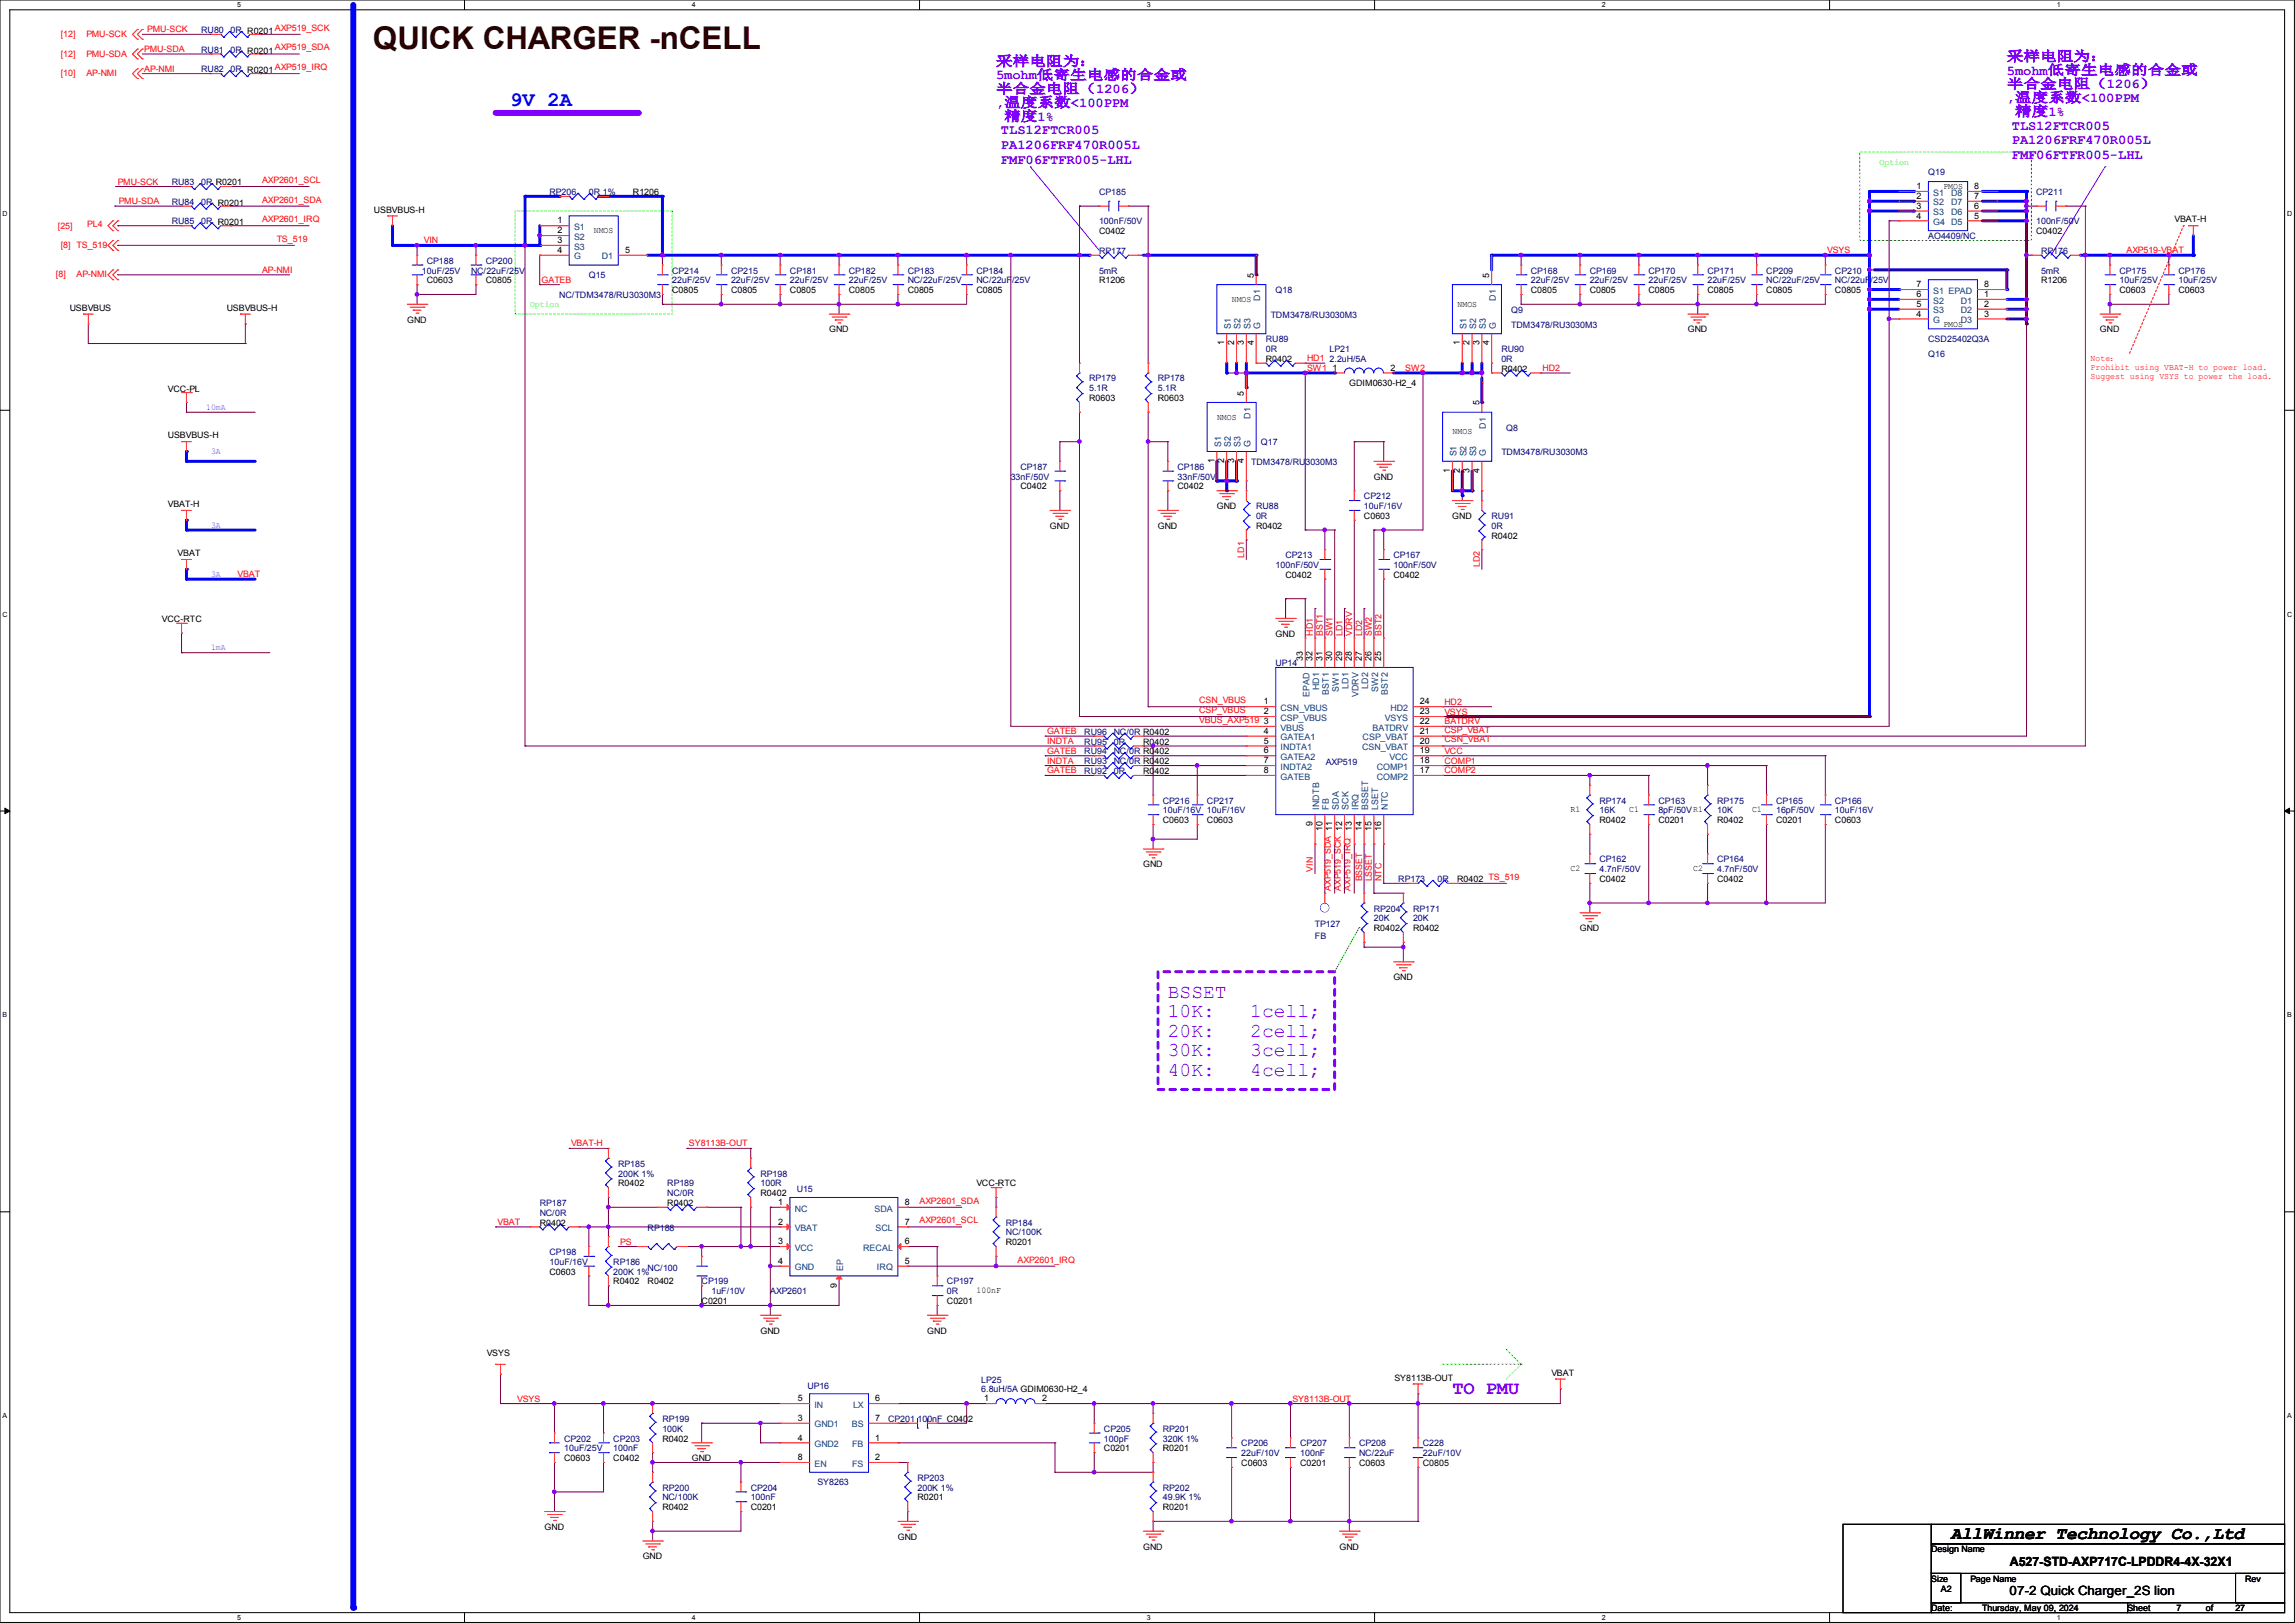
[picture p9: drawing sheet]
<svg xmlns="http://www.w3.org/2000/svg" width="297mm" height="210mm" viewBox="0 0 297 210" stroke-linecap="round" stroke-linejoin="round" font-family="sans-serif">
<defs><g id="words">
<text font-size="4.1" fill="#400000" x="48.3" y="6.3">QUICK CHARGER -nCELL</text>
<text font-size="2.7" fill="#00f" x="66" y="13.7">9V 2A</text>
<g font-size="2.5" fill="#8000ff">
<text x="151.1" y="129.1">BSSET</text>
<text x="151.1" y="131.6">10K:</text>
<text x="161.8" y="131.6">1cell;</text>
<text x="151.1" y="134.2">20K:</text>
<text x="151.1" y="136.7">30K:</text>
<text x="161.8" y="134.2">2cell;</text>
<text x="161.8" y="136.7">3cell;</text>
<text x="151.1" y="139.2">40K:</text>
<text x="161.8" y="139.2">4cell;</text>
</g>
<text font-size="2.4" fill="#8000ff" x="188" y="180.4">TO PMU</text>
<text font-size="2.3" x="252.5" y="199.1">AllWinner Technology Co.,Ltd</text>
<g font-size="1.8" fill="#8000ff">
<text x="128.9" y="10.3">5mohm低寄生电感的合金或</text>
<text x="128.9" y="8.5">采样电阻为：</text>
<text x="259.7" y="9.7">5mohm低寄生电感的合金或</text>
<text x="259.7" y="7.9">采样电阻为：</text>
<text x="259.7" y="11.4">半合金电阻（1206）</text>
<text x="128.9" y="13.8">,温度系数&lt;100PPM</text>
<text x="128.9" y="12.1">半合金电阻（1206）</text>
<text x="129.5" y="17.4">TLS12FTCR005</text>
<text x="130" y="15.6">精度1%</text>
<text x="259.7" y="13.2">,温度系数&lt;100PPM</text>
<text x="260.3" y="16.8">TLS12FTCR005</text>
<text x="260.8" y="15">精度1%</text>
<text x="129.5" y="19.3">PA1206FRF470R005L</text>
<text x="129.5" y="21.2">FMF06FTFR005-LHL</text>
<text x="260.3" y="18.7">PA1206FRF470R005L</text>
<text x="260.3" y="20.6">FMF06FTFR005-LHL</text>
</g>
<g font-size="1.7">
<text x="260.1" y="202.6">A527-STD-AXP717C-LPDDR4-4X-32X1</text>
<text x="260.1" y="206.3">07-2 Quick Charger_2S lion</text>
</g>
<g font-size="1.2">
<text x="162.2" y="35.9" transform="rotate(-90 162.2 35.9)">5</text>
<text x="192.7" y="35.9" transform="rotate(-90 192.7 35.9)">5</text>
<text x="158.4" y="44.7" transform="rotate(-90 158.4 44.7)">1</text>
<text x="159.7" y="44.7" transform="rotate(-90 159.7 44.7)">2</text>
<text x="161" y="44.7" transform="rotate(-90 161 44.7)">3</text>
<text x="162.2" y="44.7" transform="rotate(-90 162.2 44.7)">4</text>
<text x="188.9" y="44.7" transform="rotate(-90 188.9 44.7)">1</text>
<text x="190.2" y="44.7" transform="rotate(-90 190.2 44.7)">2</text>
<text x="191.5" y="44.7" transform="rotate(-90 191.5 44.7)">3</text>
<text x="192.7" y="44.7" transform="rotate(-90 192.7 44.7)">4</text>
<text x="161" y="51.2" transform="rotate(-90 161 51.2)">5</text>
<text x="191.5" y="52.5" transform="rotate(-90 191.5 52.5)">5</text>
<text x="157.2" y="59.9" transform="rotate(-90 157.2 59.9)">1</text>
<text x="158.4" y="59.9" transform="rotate(-90 158.4 59.9)">2</text>
<text x="159.7" y="59.9" transform="rotate(-90 159.7 59.9)">3</text>
<text x="161" y="59.9" transform="rotate(-90 161 59.9)">4</text>
<text x="187.6" y="61.2" transform="rotate(-90 187.6 61.2)">1</text>
<text x="188.9" y="61.2" transform="rotate(-90 188.9 61.2)">2</text>
<text x="190.2" y="61.2" transform="rotate(-90 190.2 61.2)">3</text>
<text x="191.5" y="61.2" transform="rotate(-90 191.5 61.2)">4</text>
<text x="168.6" y="85.5" transform="rotate(-90 168.6 85.5)">33</text>
<text x="169.9" y="85.5" transform="rotate(-90 169.9 85.5)">32</text>
<text x="171.1" y="85.5" transform="rotate(-90 171.1 85.5)">31</text>
<text x="172.4" y="85.5" transform="rotate(-90 172.4 85.5)">30</text>
<text x="173.7" y="85.5" transform="rotate(-90 173.7 85.5)">29</text>
<text x="174.9" y="85.5" transform="rotate(-90 174.9 85.5)">28</text>
<text x="176.2" y="85.5" transform="rotate(-90 176.2 85.5)">27</text>
<text x="177.5" y="85.5" transform="rotate(-90 177.5 85.5)">26</text>
<text x="178.8" y="85.5" transform="rotate(-90 178.8 85.5)">25</text>
<text x="169.9" y="106.9" transform="rotate(-90 169.9 106.9)">9</text>
<text x="171.1" y="107.6" transform="rotate(-90 171.1 107.6)">10</text>
<text x="174.9" y="107.6" transform="rotate(-90 174.9 107.6)">13</text>
<text x="176.2" y="107.6" transform="rotate(-90 176.2 107.6)">14</text>
<text x="177.5" y="107.6" transform="rotate(-90 177.5 107.6)">15</text>
<text x="178.8" y="107.6" transform="rotate(-90 178.8 107.6)">16</text>
<text x="108.3" y="166.6" transform="rotate(-90 108.3 166.6)">9</text>
</g>
<g font-size="1.2" fill="#004080">
<text x="163.1" y="38.9" transform="rotate(-90 163.1 38.9)">D1</text>
<text x="193.6" y="38.9" transform="rotate(-90 193.6 38.9)">D1</text>
<text x="159.3" y="42.5" transform="rotate(-90 159.3 42.5)">S1</text>
<text x="160.6" y="42.5" transform="rotate(-90 160.6 42.5)">S2</text>
<text x="161.8" y="42.5" transform="rotate(-90 161.8 42.5)">S3</text>
<text x="163.1" y="42.5" transform="rotate(-90 163.1 42.5)">G</text>
<text x="189.8" y="42.5" transform="rotate(-90 189.8 42.5)">S1</text>
<text x="191" y="42.5" transform="rotate(-90 191 42.5)">S2</text>
<text x="192.3" y="42.5" transform="rotate(-90 192.3 42.5)">S3</text>
<text x="193.6" y="42.5" transform="rotate(-90 193.6 42.5)">G</text>
<text x="158" y="57.8" transform="rotate(-90 158 57.8)">S1</text>
<text x="159.3" y="57.8" transform="rotate(-90 159.3 57.8)">S2</text>
<text x="160.6" y="57.8" transform="rotate(-90 160.6 57.8)">S3</text>
<text x="161.8" y="57.8" transform="rotate(-90 161.8 57.8)">G</text>
<text x="161.8" y="54.2" transform="rotate(-90 161.8 54.2)">D1</text>
<text x="188.5" y="59.1" transform="rotate(-90 188.5 59.1)">S1</text>
<text x="189.8" y="59.1" transform="rotate(-90 189.8 59.1)">S2</text>
<text x="191" y="59.1" transform="rotate(-90 191 59.1)">S3</text>
<text x="192.3" y="59.1" transform="rotate(-90 192.3 59.1)">G</text>
<text x="192.3" y="55.5" transform="rotate(-90 192.3 55.5)">D1</text>
<text x="170.7" y="89.3" transform="rotate(-90 170.7 89.3)">HD1</text>
<text x="172" y="89.9" transform="rotate(-90 172 89.9)">BST1</text>
<text x="173.3" y="89.5" transform="rotate(-90 173.3 89.5)">SW1</text>
<text x="174.5" y="89.1" transform="rotate(-90 174.5 89.1)">LD1</text>
<text x="177.1" y="89.1" transform="rotate(-90 177.1 89.1)">LD2</text>
<text x="178.3" y="89.5" transform="rotate(-90 178.3 89.5)">SW2</text>
<text x="179.6" y="89.9" transform="rotate(-90 179.6 89.9)">BST2</text>
<text x="169.4" y="90.1" transform="rotate(-90 169.4 90.1)">EPAD</text>
<text x="175.8" y="90.2" transform="rotate(-90 175.8 90.2)">VDRV</text>
<text x="170.7" y="104.8" transform="rotate(-90 170.7 104.8)">INDTB</text>
<text x="172" y="104.8" transform="rotate(-90 172 104.8)">FB</text>
<text x="173.3" y="104.8" transform="rotate(-90 173.3 104.8)">SDA</text>
<text x="174.5" y="104.8" transform="rotate(-90 174.5 104.8)">SCK</text>
<text x="175.8" y="104.8" transform="rotate(-90 175.8 104.8)">IRQ</text>
<text x="177.1" y="104.8" transform="rotate(-90 177.1 104.8)">BSSET</text>
<text x="178.3" y="104.8" transform="rotate(-90 178.3 104.8)">LSET</text>
<text x="179.6" y="104.8" transform="rotate(-90 179.6 104.8)">NTC</text>
<text x="109.1" y="164.5" transform="rotate(-90 109.1 164.5)">EP</text>
</g>
<g font-size="1.2" fill="#f00">
<text x="161" y="72.1" transform="rotate(-90 161 72.1)">LD1</text>
<text x="191.5" y="73.4" transform="rotate(-90 191.5 73.4)">LD2</text>
<text x="169.9" y="82.3" transform="rotate(-90 169.9 82.3)">HD1</text>
<text x="171.2" y="82.3" transform="rotate(-90 171.2 82.3)">BST1</text>
<text x="172.4" y="82.3" transform="rotate(-90 172.4 82.3)">SW1</text>
<text x="173.7" y="82.3" transform="rotate(-90 173.7 82.3)">LD1</text>
<text x="175" y="82.3" transform="rotate(-90 175 82.3)">VDRV</text>
<text x="176.3" y="82.3" transform="rotate(-90 176.3 82.3)">LD2</text>
<text x="177.5" y="82.3" transform="rotate(-90 177.5 82.3)">SW2</text>
<text x="178.8" y="82.3" transform="rotate(-90 178.8 82.3)">BST2</text>
<text x="169.9" y="112.8" transform="rotate(-90 169.9 112.8)">VIN</text>
<text x="172.2" y="115.3" transform="rotate(-90 172.2 115.3)">AXP519_SDA 11</text>
<text x="173.5" y="115.3" transform="rotate(-90 173.5 115.3)">AXP519_SCK 12</text>
<text x="174.8" y="115.3" transform="rotate(-90 174.8 115.3)">AXP519_IRQ</text>
<text x="176.3" y="114" transform="rotate(-90 176.3 114)">BSSET</text>
<text x="177.5" y="114" transform="rotate(-90 177.5 114)">LSSET</text>
<text x="178.8" y="114" transform="rotate(-90 178.8 114)">NTC</text>
</g>
<g font-size="1.1" fill="#f00">
<text x="7.9" y="4.8">[12]</text>
<text x="11.2" y="4.8">PMU-SCK</text>
<text x="19" y="4.2">PMU-SCK</text>
<text x="35.6" y="4">AXP519_SCK</text>
<text x="7.9" y="7.3">[12]</text>
<text x="7.9" y="9.9">[10]</text>
<text x="11.2" y="7.3">PMU-SDA</text>
<text x="11.2" y="9.9">AP-NMI</text>
<text x="18.7" y="9.3">AP-NMI</text>
<text x="18.7" y="6.7">PMU-SDA</text>
<text x="35.6" y="6.5">AXP519_SDA</text>
<text x="35.6" y="9.1">AXP519_IRQ</text>
<text x="15.2" y="23.9">PMU-SCK</text>
<text x="33.9" y="23.7">AXP2601_SCL</text>
<text x="7.5" y="29.7">[25]</text>
<text x="11.3" y="29.4">PL4</text>
<text x="15.4" y="26.4">PMU-SDA</text>
<text x="33.9" y="26.2">AXP2601_SDA</text>
<text x="33.9" y="28.7">AXP2601_IRQ</text>
<text x="7.2" y="35.9">[8]</text>
<text x="7.9" y="32.1">[8] TS_519</text>
<text x="9.9" y="35.9">AP-NMI</text>
<text x="33.9" y="35.3">AP-NMI</text>
<text x="35.8" y="31.3">TS_519</text>
<text x="54.9" y="31.5">VIN</text>
<text x="236.5" y="32.8">VSYS</text>
<text x="275.2" y="32.8">AXP519-VBAT</text>
<text x="70.1" y="36.6">GATEB</text>
<text x="169.1" y="46.7">HD1</text>
<text x="270.6" y="46.7">Note：</text>
<text x="270.6" y="47.8">Prohibit using VBAT-H to power load.</text>
<text x="169.1" y="48">SW1</text>
<text x="181.8" y="48">SW2</text>
<text x="199.6" y="48">HD2</text>
<text x="270.6" y="49">Suggest using VSYS to power the load.</text>
<text x="30.7" y="74.7">VBAT</text>
<text x="135.5" y="95">GATEB</text>
<text x="155.2" y="93.5">VBUS_AXP519</text>
<text x="155.2" y="92.2">CSP_VBUS</text>
<text x="155.2" y="91">CSN_VBUS</text>
<text x="186.9" y="91.2">HD2</text>
<text x="186.9" y="93.7">BATDRV</text>
<text x="186.9" y="94.8">CSP_VBAT</text>
<text x="186.9" y="92.5">VSYS</text>
<text x="135.5" y="96.3">INDTA</text>
<text x="135.5" y="97.5">GATEB</text>
<text x="135.5" y="98.8">INDTA</text>
<text x="135.5" y="100.1">GATEB</text>
<text x="186.9" y="100.1">COMP2</text>
<text x="186.9" y="98.8">COMP1</text>
<text x="186.9" y="97.5">VCC</text>
<text x="186.9" y="96.1">CSN_VBAT</text>
<text x="192.6" y="113.8">TS_519</text>
<text x="73.9" y="148.3">VBAT-H</text>
<text x="89.1" y="148.3">SY8113B-OUT</text>
<text x="119" y="155.7">AXP2601_SDA</text>
<text x="64.4" y="158.5">VBAT</text>
<text x="80.3" y="161">PS</text>
<text x="119" y="158.3">AXP2601_SCL</text>
<text x="131.7" y="163.4">AXP2601_IRQ</text>
<text x="66.9" y="181.4">VSYS</text>
<text x="167.2" y="181.4">SY8113B-OUT</text>
</g>
<g font-size="1.1" fill="#000080">
<text x="26" y="4.3">RU80</text>
<text x="29.8" y="4.3">0R R0201</text>
<text x="26" y="6.8">RU81</text>
<text x="26" y="9.4">RU82</text>
<text x="29.8" y="6.8">0R R0201</text>
<text x="29.8" y="9.4">0R R0201</text>
<text x="22.2" y="24">RU83</text>
<text x="26" y="24">0R R0201</text>
<text x="249.5" y="22.7">Q19</text>
<text x="22.2" y="29">RU85</text>
<text x="22.2" y="26.5">RU84</text>
<text x="26" y="29">0R R0201</text>
<text x="26" y="26.5">0R R0201</text>
<text x="71.1" y="25.2">RP206</text>
<text x="76.2" y="25.2">0R 1%</text>
<text x="142.2" y="25.2">CP185</text>
<text x="142.2" y="29">100nF/50V</text>
<text x="263.5" y="25.2">CP211</text>
<text x="263.5" y="29">100nF/50V</text>
<text x="54.6" y="35.4">10uF/25V</text>
<text x="55.2" y="34.1">CP188</text>
<text x="61" y="35.4">NC/22uF/25V</text>
<text x="62.9" y="34.1">CP200</text>
<text x="87" y="35.4">CP214</text>
<text x="94.6" y="35.4">CP215</text>
<text x="102.2" y="35.4">CP181</text>
<text x="109.8" y="35.4">CP182</text>
<text x="117.5" y="35.4">CP183</text>
<text x="126.4" y="35.4">CP184</text>
<text x="142.2" y="32.9">RP177</text>
<text x="142.2" y="35.4">5mR</text>
<text x="198.1" y="35.4">CP168</text>
<text x="205.7" y="35.4">CP169</text>
<text x="213.3" y="35.4">CP170</text>
<text x="221" y="35.4">CP171</text>
<text x="228.6" y="35.4">CP209</text>
<text x="237.5" y="35.4">CP210</text>
<text x="249.5" y="30.9">AO4409/NC</text>
<text x="264.1" y="32.9">RP176</text>
<text x="264.1" y="35.4">5mR</text>
<text x="274.3" y="35.4">CP175</text>
<text x="281.9" y="35.4">CP176</text>
<text x="72.4" y="38.6">NC/TDM3478/RU3030M3</text>
<text x="76.2" y="36">Q15</text>
<text x="87" y="36.7">22uF/25V</text>
<text x="94.6" y="36.7">22uF/25V</text>
<text x="102.2" y="36.7">22uF/25V</text>
<text x="109.8" y="36.7">22uF/25V</text>
<text x="117.5" y="36.7">NC/22uF/25V</text>
<text x="126.4" y="36.7">NC/22uF/25V</text>
<text x="164.4" y="41.1">TDM3478/RU3030M3</text>
<text x="165.1" y="37.9">Q18</text>
<text x="195.6" y="40.5">Q9</text>
<text x="198.1" y="36.7">22uF/25V</text>
<text x="205.7" y="36.7">22uF/25V</text>
<text x="213.3" y="36.7">22uF/25V</text>
<text x="221" y="36.7">22uF/25V</text>
<text x="228.6" y="36.7">NC/22uF/25V</text>
<text x="237.5" y="36.7">NC/22uF/25V</text>
<text x="274.3" y="36.7">10uF/25V</text>
<text x="281.9" y="36.7">10uF/25V</text>
<text x="163.8" y="44.3">RU89</text>
<text x="163.8" y="45.6">0R</text>
<text x="172.1" y="45.6">LP21</text>
<text x="172.1" y="46.8">2.2uH/5A</text>
<text x="194.3" y="45.6">RU90</text>
<text x="194.3" y="46.8">0R</text>
<text x="195.6" y="42.4">TDM3478/RU3030M3</text>
<text x="249.5" y="46.2">Q16</text>
<text x="249.5" y="44.3">CSD25402Q3A</text>
<text x="141" y="49.4">RP179</text>
<text x="141" y="50.6">5.1R</text>
<text x="149.8" y="49.4">RP178</text>
<text x="149.8" y="50.6">5.1R</text>
<text x="163.2" y="57.6">Q17</text>
<text x="194.3" y="58.9">TDM3478/RU3030M3</text>
<text x="194.9" y="55.7">Q8</text>
<text x="130.8" y="62.1">33nF/50V</text>
<text x="132.1" y="60.8">CP187</text>
<text x="152.4" y="60.8">CP186</text>
<text x="152.4" y="62.1">33nF/50V</text>
<text x="161.9" y="60.2">TDM3478/RU3030M3</text>
<text x="162.5" y="65.9">RU88</text>
<text x="176.5" y="64.6">CP212</text>
<text x="176.5" y="65.9">10uF/16V</text>
<text x="162.5" y="67.1">0R</text>
<text x="193" y="67.1">RU91</text>
<text x="193" y="68.4">0R</text>
<text x="165.1" y="73.5">100nF/50V</text>
<text x="166.4" y="72.2">CP213</text>
<text x="180.3" y="72.2">CP167</text>
<text x="180.3" y="73.5">100nF/50V</text>
<text x="165.1" y="86.2">UP14</text>
<text x="140.3" y="95.1">RU96</text>
<text x="144.1" y="95.1">NC/0R R0402</text>
<text x="140.3" y="98.9">RU93</text>
<text x="140.3" y="97.6">RU94</text>
<text x="140.3" y="100.2">RU92</text>
<text x="140.3" y="96.4">RU95</text>
<text x="144.1" y="98.9">NC/0R R0402</text>
<text x="144.1" y="97.6">NC/0R R0402</text>
<text x="144.1" y="100.2">0R</text>
<text x="144.1" y="96.4">0R</text>
<text x="171.6" y="99">AXP519</text>
<text x="150.5" y="104">CP216</text>
<text x="150.5" y="105.2">10uF/16V 10uF/16V</text>
<text x="156.2" y="104">CP217</text>
<text x="207" y="104">RP174</text>
<text x="207" y="105.2">16K</text>
<text x="214.6" y="104">CP163</text>
<text x="214.6" y="105.2">8pF/50VR1</text>
<text x="222.2" y="104">RP175</text>
<text x="222.2" y="105.2">10K</text>
<text x="229.8" y="104">CP165</text>
<text x="229.8" y="105.2">16pF/50V</text>
<text x="237.5" y="104">CP166</text>
<text x="237.5" y="105.2">10uF/16V</text>
<text x="207" y="111.6">CP162</text>
<text x="207" y="112.9">4.7nF/50V</text>
<text x="222.2" y="111.6">CP164</text>
<text x="222.2" y="112.9">4.7nF/50V</text>
<text x="170.2" y="120">TP127</text>
<text x="177.8" y="117.9">RP204</text>
<text x="177.8" y="119.2">20K</text>
<text x="181" y="114.1">RP173</text>
<text x="182.9" y="117.9">RP171</text>
<text x="182.9" y="119.2">20K</text>
<text x="186" y="114.1">0R</text>
<text x="170.2" y="121.5">FB</text>
<text x="80" y="151">RP185</text>
<text x="80" y="152.2">200K 1%</text>
<text x="86.4" y="153.5">RP189</text>
<text x="86.4" y="154.8">NC/0R</text>
<text x="98.4" y="152.2">RP198</text>
<text x="98.4" y="153.5">100R</text>
<text x="103.1" y="154.3">U15</text>
<text x="69.8" y="156">RP187</text>
<text x="69.8" y="157.3">NC/0R</text>
<text x="83.8" y="159.2">RP188</text>
<text x="130.2" y="158.6">RP184</text>
<text x="130.2" y="159.9">NC/100K</text>
<text x="71.1" y="162.4">CP198</text>
<text x="71.1" y="163.7">10uF/16V</text>
<text x="79.4" y="163.7">RP186</text>
<text x="79.4" y="164.9">200K 1%</text>
<text x="83.8" y="164.4">NC/100</text>
<text x="90.8" y="166.2">CP199</text>
<text x="92.1" y="167.5">1uF/10V</text>
<text x="99.7" y="167.5">AXP2601</text>
<text x="122.5" y="166.2">CP197</text>
<text x="122.5" y="167.5">0R</text>
<text x="104.5" y="179.7">UP16</text>
<text x="127" y="178.9">LP25</text>
<text x="85.7" y="184">RP199</text>
<text x="85.7" y="185.3">100K</text>
<text x="114.9" y="184">CP201</text>
<text x="118.7" y="184">100nF C0402</text>
<text x="127" y="180.2">6.8uH/5A GDIM0630-H2_4</text>
<text x="142.9" y="185.3">CP205</text>
<text x="150.5" y="185.3">RP201</text>
<text x="73" y="186.5">CP202</text>
<text x="73" y="187.8">10uF/25V</text>
<text x="79.4" y="186.5">CP203</text>
<text x="79.4" y="187.8">100nF</text>
<text x="118.7" y="191.6">RP203</text>
<text x="142.9" y="186.5">100pF</text>
<text x="150.5" y="186.5">320K 1%</text>
<text x="160.6" y="187.2">CP206</text>
<text x="160.6" y="188.4">22uF/10V</text>
<text x="168.3" y="187.2">CP207</text>
<text x="168.3" y="188.4">100nF</text>
<text x="175.9" y="187.2">CP208</text>
<text x="175.9" y="188.4">NC/22uF</text>
<text x="184.1" y="187.2">C228</text>
<text x="184.1" y="188.4">22uF/10V</text>
<text x="85.7" y="192.9">RP200</text>
<text x="85.7" y="194.1">NC/100K</text>
<text x="97.1" y="192.9">CP204</text>
<text x="97.1" y="194.1">100nF</text>
<text x="105.8" y="192.1">SY8263</text>
<text x="118.7" y="192.9">200K 1%</text>
<text x="150.5" y="192.9">RP202</text>
<text x="150.5" y="194.1">49.9K 1%</text>
</g>
<g font-size="1.1" fill="#0f0">
<text x="243.2" y="21.3">Option</text>
<text x="68.6" y="39.7">Option</text>
</g>
<g font-size="1.1">
<text x="48.4" y="27.5">USBVBUS-H</text>
<text x="72.1" y="28.9">1</text>
<text x="81.9" y="25.2">R1206</text>
<text x="248" y="24.5">1</text>
<text x="248" y="25.7">2</text>
<text x="248" y="27">3</text>
<text x="248" y="28.3">4</text>
<text x="251.5" y="24.5">PMOS</text>
<text x="255.5" y="28.3">5</text>
<text x="255.5" y="27">6</text>
<text x="255.5" y="25.7">7</text>
<text x="255.5" y="24.5">8</text>
<text x="281.4" y="28.8">VBAT-H</text>
<text x="72.1" y="30.2">2</text>
<text x="72.1" y="31.5">3</text>
<text x="72.1" y="32.7">4</text>
<text x="76.8" y="30.2">NMOS</text>
<text x="80.9" y="32.7">5</text>
<text x="142.2" y="30.3">C0402</text>
<text x="263.5" y="30.3">C0402</text>
<text x="9" y="40.2">USBVBUS</text>
<text x="29.3" y="40.2">USBVBUS-H</text>
<text x="52.7" y="41.7">GND</text>
<text x="55.2" y="36.7">C0603</text>
<text x="62.9" y="36.7">C0805</text>
<text x="87" y="37.9">C0805</text>
<text x="94.6" y="37.9">C0805</text>
<text x="102.2" y="37.9">C0805</text>
<text x="109.8" y="37.9">C0805</text>
<text x="117.5" y="37.9">C0805</text>
<text x="126.4" y="37.9">C0805</text>
<text x="142.2" y="36.7">R1206</text>
<text x="159.4" y="39.1">NMOS</text>
<text x="188.6" y="39.7">NMOS</text>
<text x="198.1" y="37.9">C0805</text>
<text x="205.7" y="37.9">C0805</text>
<text x="213.3" y="37.9">C0805</text>
<text x="221" y="37.9">C0805</text>
<text x="228.6" y="37.9">C0805</text>
<text x="237.5" y="37.9">C0805</text>
<text x="248" y="37.2">7</text>
<text x="248" y="38.4">6</text>
<text x="248" y="39.7">5</text>
<text x="248" y="41">4</text>
<text x="256.8" y="38.4">1</text>
<text x="256.8" y="39.7">2</text>
<text x="256.8" y="41">3</text>
<text x="256.8" y="37.2">8</text>
<text x="264.1" y="36.7">R1206</text>
<text x="274.3" y="37.9">C0603</text>
<text x="281.9" y="37.9">C0603</text>
<text x="107.3" y="43">GND</text>
<text x="163.8" y="46.8">R0402</text>
<text x="172.4" y="48">1</text>
<text x="179.9" y="48">2</text>
<text x="218.4" y="43">GND</text>
<text x="251.5" y="42.2">PMOS</text>
<text x="271.8" y="43">GND</text>
<text x="21.7" y="50.8">VCC-PL</text>
<text x="141" y="51.9">R0603</text>
<text x="149.8" y="51.9">R0603</text>
<text x="174.6" y="50">GDIM0630-H2_4</text>
<text x="194.3" y="48.1">R0402</text>
<text x="21.7" y="56.7">USBVBUS-H</text>
<text x="157.5" y="54.3">NMOS</text>
<text x="188" y="56.2">NMOS</text>
<text x="21.7" y="65.6">VBAT-H</text>
<text x="132.1" y="63.3">C0402</text>
<text x="152.4" y="63.3">C0402</text>
<text x="157.5" y="65.9">GND</text>
<text x="177.8" y="62.1">GND</text>
<text x="23" y="72">VBAT</text>
<text x="135.9" y="68.4">GND</text>
<text x="149.8" y="68.4">GND</text>
<text x="162.5" y="68.4">R0402</text>
<text x="176.5" y="67.1">C0603</text>
<text x="187.9" y="67.1">GND</text>
<text x="193" y="69.7">R0402</text>
<text x="166.4" y="74.8">C0402</text>
<text x="180.3" y="74.8">C0402</text>
<text x="21" y="80.5">VCC-RTC</text>
<text x="165.1" y="82.4">GND</text>
<text x="163.6" y="91.1">1</text>
<text x="163.6" y="92.4">2</text>
<text x="163.6" y="93.7">3</text>
<text x="163.6" y="95">4</text>
<text x="183.8" y="95">21</text>
<text x="183.8" y="93.7">22</text>
<text x="183.8" y="92.4">23</text>
<text x="183.8" y="91.1">24</text>
<text x="147.9" y="100.2">R0402</text>
<text x="147.9" y="96.4">R0402</text>
<text x="163.6" y="96.2">5</text>
<text x="163.6" y="97.5">6</text>
<text x="163.6" y="98.8">7</text>
<text x="163.6" y="100">8</text>
<text x="183.8" y="100">17</text>
<text x="183.8" y="98.8">18</text>
<text x="183.8" y="97.5">19</text>
<text x="183.8" y="96.2">20</text>
<text x="150.5" y="106.5">C0603</text>
<text x="156.2" y="106.5">C0603</text>
<text x="203.2" y="105.1">R1</text>
<text x="207" y="106.5">R0402</text>
<text x="210.9" y="105.1">C1</text>
<text x="214.6" y="106.5">C0201</text>
<text x="222.2" y="106.5">R0402</text>
<text x="226.7" y="105.1">C1</text>
<text x="229.8" y="106.5">C0201</text>
<text x="237.5" y="106.5">C0603</text>
<text x="147.9" y="112.2">GND</text>
<text x="203.2" y="112.7">C2</text>
<text x="219.1" y="112.7">C2</text>
<text x="188.6" y="114.1">R0402</text>
<text x="207" y="114.1">C0402</text>
<text x="222.2" y="114.1">C0402</text>
<text x="177.8" y="120.5">R0402</text>
<text x="182.9" y="120.5">R0402</text>
<text x="204.5" y="120.5">GND</text>
<text x="180.3" y="126.8">GND</text>
<text x="80" y="153.5">R0402</text>
<text x="98.4" y="154.8">R0402</text>
<text x="100.7" y="155.9">1</text>
<text x="117.1" y="155.9">8</text>
<text x="126.4" y="153.5">VCC-RTC</text>
<text x="69.8" y="158.6">R0402</text>
<text x="86.4" y="156">R0402</text>
<text x="100.7" y="158.5">2</text>
<text x="100.7" y="161">3</text>
<text x="117.1" y="161">6</text>
<text x="117.1" y="158.5">7</text>
<text x="130.2" y="161.1">R0201</text>
<text x="71.1" y="164.9">C0603</text>
<text x="79.4" y="166.2">R0402</text>
<text x="83.8" y="166.1">R0402</text>
<text x="100.7" y="163.5">4</text>
<text x="117.1" y="163.5">5</text>
<text x="126.4" y="167.3">100nF</text>
<text x="90.8" y="168.7">C0201</text>
<text x="98.4" y="172.6">GND</text>
<text x="120" y="172.6">GND</text>
<text x="122.5" y="168.7">C0201</text>
<text x="63" y="175.5">VSYS</text>
<text x="180.5" y="178.6">SY8113B-OUT</text>
<text x="200.8" y="178">VBAT</text>
<text x="103.2" y="183.9">3</text>
<text x="103.2" y="181.3">5</text>
<text x="113.3" y="181.3">6</text>
<text x="113.3" y="183.9">7</text>
<text x="127.4" y="181.3">1</text>
<text x="134.9" y="181.3">2</text>
<text x="73" y="189.1">C0603</text>
<text x="79.4" y="189.1">C0402</text>
<text x="85.7" y="186.5">R0402</text>
<text x="89.5" y="189.1">GND</text>
<text x="103.2" y="186.4">4</text>
<text x="103.2" y="188.9">8</text>
<text x="113.3" y="186.4">1</text>
<text x="113.3" y="188.9">2</text>
<text x="142.9" y="187.8">C0201</text>
<text x="150.5" y="187.8">R0201</text>
<text x="160.6" y="189.7">C0603</text>
<text x="168.3" y="189.7">C0201</text>
<text x="175.9" y="189.7">C0603</text>
<text x="184.1" y="189.7">C0805</text>
<text x="70.5" y="198">GND</text>
<text x="85.7" y="195.4">R0402</text>
<text x="97.1" y="195.4">C0201</text>
<text x="118.7" y="194.1">R0201</text>
<text x="150.5" y="195.4">R0201</text>
<text x="83.2" y="201.8">GND</text>
<text x="116.2" y="199.2">GND</text>
<text x="147.9" y="200.5">GND</text>
<text x="173.3" y="200.5">GND</text>
<text x="249.9" y="200.9">Design Name</text>
<text x="249.9" y="204.7">Size</text>
<text x="249.9" y="208.5">Date:</text>
<text x="251.2" y="206">A2</text>
<text x="255" y="204.7">Page Name</text>
<text x="256.5" y="208.5">Thursday, May 09, 2024</text>
<text x="275.3" y="208.5">Sheet</text>
<text x="281.7" y="208.5">7</text>
<text x="285.5" y="208.5">of</text>
<text x="289.3" y="208.5">27</text>
<text x="290.5" y="204.7">Rev</text>
</g>
<g font-size="1.1" fill="#004080">
<text x="74.3" y="29.8">S1</text>
<text x="250.2" y="25.3">S1</text>
<text x="250.2" y="26.6">S2</text>
<text x="250.2" y="27.9">S3</text>
<text x="250.2" y="29.1">G4 D5</text>
<text x="252.5" y="27.9">D6</text>
<text x="252.5" y="26.6">D7</text>
<text x="252.5" y="25.3">D8</text>
<text x="74.3" y="31">S2</text>
<text x="74.3" y="32.3">S3</text>
<text x="74.3" y="33.6">G</text>
<text x="77.9" y="33.6">D1</text>
<text x="250.2" y="38">S1 EPAD</text>
<text x="250.2" y="39.3">S2</text>
<text x="250.2" y="40.6">S3</text>
<text x="250.2" y="41.8">G</text>
<text x="253.8" y="39.3">D1</text>
<text x="253.8" y="40.6">D2</text>
<text x="253.8" y="41.8">D3</text>
<text x="165.7" y="92">CSN_VBUS</text>
<text x="165.7" y="93.3">CSP_VBUS</text>
<text x="165.7" y="94.5">VBUS</text>
<text x="165.7" y="95.8">GATEA1</text>
<text x="176.3" y="95.8">CSP_VBAT</text>
<text x="177.6" y="94.5">BATDRV</text>
<text x="179.2" y="93.3">VSYS</text>
<text x="179.9" y="92">HD2</text>
<text x="165.7" y="97.1">INDTA1</text>
<text x="165.7" y="98.3">GATEA2</text>
<text x="165.7" y="99.6">INDTA2</text>
<text x="165.7" y="100.9">GATEB</text>
<text x="176.3" y="97.1">CSN_VBAT</text>
<text x="178.2" y="100.9">COMP2</text>
<text x="178.2" y="99.6">COMP1</text>
<text x="179.8" y="98.3">VCC</text>
<text x="102.9" y="156.8">NC</text>
<text x="102.9" y="159.3">VBAT</text>
<text x="102.9" y="161.8">VCC</text>
<text x="111.7" y="161.8">RECAL</text>
<text x="113.2" y="156.8">SDA</text>
<text x="113.3" y="159.3">SCL</text>
<text x="102.9" y="164.4">GND</text>
<text x="113.5" y="164.4">IRQ</text>
<text x="105.4" y="184.7">GND1</text>
<text x="105.4" y="182.2">IN</text>
<text x="110.2" y="184.7">BS</text>
<text x="110.4" y="182.2">LX</text>
<text x="105.4" y="187.2">GND2</text>
<text x="105.4" y="189.8">EN</text>
<text x="110.3" y="187.2">FB</text>
<text x="110.3" y="189.8">FS</text>
</g>
<g font-size="1.1" fill="#8000ff">
<text x="26.7" y="53">10mA</text>
<text x="27.3" y="58.8">3A</text>
<text x="27.3" y="68.3">3A</text>
<text x="27.3" y="74.6">3A</text>
<text x="27.3" y="84.2">1mA</text>
</g>
<g font-size=".9">
<text x="30.7" y=".9">5</text>
<text x="89.5" y=".9">4</text>
<text x="148.4" y=".9">3</text>
<text x="207.3" y=".9">2</text>
<text x="266.2" y=".9">1</text>
<text x=".3" y="28">D</text>
<text x="296" y="28">D</text>
<text x=".3" y="79.8">C</text>
<text x="296" y="79.8">C</text>
<text x=".3" y="131.7">B</text>
<text x="296" y="131.7">B</text>
<text x=".3" y="183.5">A</text>
<text x="296" y="183.5">A</text>
<text x="30.7" y="209.6">5</text>
<text x="89.5" y="209.6">4</text>
<text x="148.4" y="209.6">3</text>
<text x="207.3" y="209.6">2</text>
<text x="266.2" y="209.6">1</text>
</g>
</g></defs>
<path d="M0 0h296.9v209.9h-296.9zM1.3 1.3h294.4v207.4h-294.4z" fill="none" stroke="#000" stroke-width=".13"/>
<g fill="#fff">
<path d="M30.7 .1h.5v1h-.5z"/>
<path d="M30.7 208.8h.5v1h-.5z"/>
</g>
<path d="M60.1 0v1.3M60.1 208.7v1.2" fill="none" stroke="#000" stroke-width=".13"/>
<g fill="#fff">
<path d="M89.5 .1h.5v1h-.5z"/>
<path d="M89.5 208.8h.5v1h-.5z"/>
</g>
<path d="M119 0v1.3M119 208.7v1.2" fill="none" stroke="#000" stroke-width=".13"/>
<g fill="#fff">
<path d="M148.4 .1h.5v1h-.5z"/>
<path d="M148.4 208.8h.5v1h-.5z"/>
</g>
<path d="M177.9 0v1.3M177.9 208.7v1.2" fill="none" stroke="#000" stroke-width=".13"/>
<g fill="#fff">
<path d="M207.3 .1h.5v1h-.5z"/>
<path d="M207.3 208.8h.5v1h-.5z"/>
</g>
<path d="M236.8 0v1.3M236.8 208.7v1.2" fill="none" stroke="#000" stroke-width=".13"/>
<g fill="#fff">
<path d="M266.2 .1h.5v1h-.5z"/>
<path d="M266.2 208.8h.5v1h-.5z"/>
<path d="M.3 27.2h.7v1h-.7z"/>
<path d="M296 27.2h.6v1h-.6z"/>
<path d="M.3 79h.7v1h-.7z"/>
<path d="M296 79h.6v1h-.6z"/>
</g>
<path d="M0 53.1h1.3M295.7 53.1h1.2" fill="none" stroke="#000" stroke-width=".13"/>
<g fill="#fff">
<path d="M.3 130.9h.6v1h-.6z"/>
<path d="M296 130.9h.6v1h-.6z"/>
</g>
<path d="M0 104.9h1.3M295.7 104.9h1.2" fill="none" stroke="#000" stroke-width=".13"/>
<path d="M.6 104.6l.7 .3-.7 .4zM295.7 104.9l.6-.3v.7z" fill="#000" stroke="#000" stroke-width=".13"/>
<g fill="#fff">
<path d="M.3 182.7h.6v1h-.6z"/>
<path d="M296 182.7h.5v1h-.5z"/>
</g>
<path d="M0 156.8h1.3M295.7 156.8h1.2" fill="none" stroke="#000" stroke-width=".13"/>
<path d="M149.9 125.7h22.8v15.3h-22.8z" fill="none" stroke="#8000ff" stroke-width=".38" stroke-dasharray=".8 .8"/>
<path d="M45.7 .6v207.4" fill="none" stroke="#00f" stroke-width=".76"/>
<circle cx="45.7" cy="208" r=".38" fill="#00f"/>
<path d="M133.3 21.6h.1M133.3 21.6l8.9 10.8M272.4 21.6h.1M272.4 21.6l-7 11.4" fill="none" stroke="#8000ff" stroke-width=".13"/>
<path d="M66.7 27.3h20.3v13.3h-20.3z" fill="none" stroke="#0f0" stroke-width=".13" stroke-dasharray=".3 .3"/>
<path d="M175.9 120h.1M175.9 120l-3.2 5.7" fill="none" stroke="#0f0" stroke-width=".13"/>
<path d="M64.1 14.6h18.4" fill="none" stroke="#8000ff" stroke-width=".76"/>
<circle cx="82.5" cy="14.6" r=".38" fill="#8000ff"/>
<path d="M240.7 19.7h22.2v11.4h-22.2zM186.7 176.5h10.1M194.9 178.4l1.9-1.9M194.9 174.6h.1M196.8 176.5h.1M196.8 176.5l-1.9-1.9" fill="none" stroke="#0f0" stroke-width=".13" stroke-dasharray=".3 .3"/>
<path d="M282.6 29.2h.1M275.6 45.7l7-16.5" fill="none" stroke="#f00" stroke-width=".13" stroke-dasharray=".3 .3"/>
<path d="M241.9 37.5h3.8" fill="none" stroke="#00f" stroke-width=".38"/>
<circle cx="245.7" cy="37.5" r=".19" fill="#00f"/>
<path d="M242.6 34.9h17.1" fill="none" stroke="#00f" stroke-width=".38"/>
<circle cx="259.7" cy="34.9" r=".19" fill="#00f"/>
<path d="M259.7 34.9v2.6" fill="none" stroke="#00f" stroke-width=".38"/>
<circle cx="259.7" cy="37.5" r=".19" fill="#00f"/>
<path d="M259.7 38.7h2.6" fill="none" stroke="#00f" stroke-width=".38"/>
<circle cx="262.3" cy="38.7" r=".19" fill="#00f"/>
<path d="M259.7 40h2.6" fill="none" stroke="#00f" stroke-width=".38"/>
<circle cx="262.3" cy="40" r=".19" fill="#00f"/>
<path d="M259.7 41.3h2.6" fill="none" stroke="#00f" stroke-width=".38"/>
<circle cx="262.3" cy="41.3" r=".19" fill="#00f"/>
<path d="M262.3 28.6v13.3" fill="none" stroke="#00f" stroke-width=".38"/>
<circle cx="262.3" cy="41.9" r=".19" fill="#00f"/>
<g fill="none" stroke="#800040" stroke-width=".13">
<path d="M18.4 4.4h8.9M18.4 7h8.9M18.4 9.5h8.9M27.3 4.4h.1M27.3 9.5h.1M27.3 7h.1M33.7 4.4h.1M33.7 7h.1M33.7 9.5h.1M33.7 4.4h5.2M33.7 7h5M33.7 9.5h5"/>
<path d="M14.9 26.7h.1M14.9 26.7h8.6M15 24.1h.1M15 24.1h8.5M15.2 35.6h.1M15.2 29.2h.1M15.2 31.7h.1M15.2 31.7h22.9M15.2 35.6h22.3M15.2 29.2h8.3M29.8 26.7h.1M29.8 24.1h.1"/>
<path d="M29.8 29.2h.1M29.8 26.7h10.2M29.8 24.1h10.2M29.8 29.2h10.2M50.8 31.7h.1M50.8 29.2h.1M50.8 29.2v2.5M54 36.8h.1M54 31.7h.1M54 38.1h.1M54 31.7v1.3M54 36.8v2.6"/>
<path d="M61.6 31.7h.1M61.6 36.8h.1M61.6 31.7v1.3M61.6 36.8v1.3h-7.6M67.9 31.7h.1M67.9 25.4h.1M67.9 25.4v71.1M67.9 25.4h4.5M69.8 36.8h.1M69.8 33h.1M69.8 30.5h.1M69.8 29.2h.1"/>
<path d="M69.8 36.8h2.6M69.8 29.2v2.5h-19M69.8 33v3.8M78.7 25.4h.1M78.7 25.4h7M83.8 33h.1M83.8 33h57.2M85.7 38.1h.1M85.7 33h.1M85.7 39.4h.1M85.7 25.4h.1M85.7 25.4v8.9"/>
<path d="M85.7 38.1v1.3M93.3 38.1h.1M93.3 33h.1M93.3 39.4h.1M93.3 33v1.3M93.3 38.1v1.3M101 38.1h.1M101 33h.1M101 39.4h.1M101 33v1.3M101 38.1v1.3M108.6 39.4h.1"/>
<path d="M108.6 33h.1M108.6 38.1h.1M108.6 33v1.3M108.6 38.1v2.5M116.2 38.1h.1M116.2 33h.1M116.2 39.4h.1M116.2 33v1.3M116.2 38.1v1.3M125.1 38.1h.1M125.1 33h.1M125.1 33v1.3"/>
<path d="M125.1 38.1v1.3h-39.4M130.8 33h.1M130.8 33v61h30.5M139.7 33h.1M139.7 26.7h.1M139.7 26.7h2.5M139.7 26.7v20.3M146 26.7h.1M146 26.7h2.6M148.6 33h.1M148.6 26.7h.1M148.6 33h14"/>
<path d="M148.6 26.7v20.3M193 33h.1M193 33h48.9M196.8 38.1h.1M196.8 33h.1M196.8 39.4h.1M196.8 33v1.3M196.8 38.1v1.3M204.5 38.1h.1M204.5 33h.1M204.5 39.4h.1M204.5 33v1.3"/>
<path d="M204.5 38.1v1.3M212.1 38.1h.1M212.1 33h.1M212.1 39.4h.1M212.1 33v1.3M212.1 38.1v1.3M219.7 39.4h.1M219.7 33h.1M219.7 38.1h.1M219.7 33v1.3M219.7 38.1v2.5M227.3 38.1h.1"/>
<path d="M227.3 33h.1M227.3 39.4h.1M227.3 33v1.3M227.3 38.1v1.3M236.2 38.1h.1M236.2 33h.1M236.2 33v1.3M236.2 38.1v1.3h-39.4M241.9 38.7h.1M241.9 24.8h.1M241.9 26h.1M241.9 33h.1"/>
<path d="M241.9 27.3h.1M241.9 24.8v8.2M241.9 38.7v54M241.9 24.8h3.8M241.9 26h3.8M241.9 38.7h3.8M241.9 27.3h3.8M244.5 28.6h.1M244.5 28.6v65.4h-57.8M244.5 28.6h1.2M245.7 28.6h.1M258.4 26h3.9"/>
<path d="M258.4 27.3h3.9M258.4 28.6h3.9M262.3 26.7h.1M262.3 26h.1M262.3 27.3h.1M262.3 28.6h.1M262.3 26.7h1.2M262.3 26.7v1.9M267.3 26.7h.1M267.3 26.7h2.6M269.2 33h.1M269.2 33h11.5v1.3"/>
<path d="M269.9 33h.1M269.9 26.7h.1M269.9 26.7v69.8h-83.2M273 33h.1M273 39.4h.1M273 38.1h.1M273 33v1.3M273 38.1v2.5M280.7 38.1h.1M280.7 34.3h.1M280.7 38.1v1.3h-7.7M137.2 57.1h.1"/>
<path d="M137.2 57.1h2.5M137.2 57.1v2.6M139.7 53.3h.1M139.7 57.1h.1M139.7 53.3v39.4M148.6 53.3h.1M148.6 57.1h.1M148.6 57.1h2.5M148.6 53.3v38.1M151.1 57.1h.1M151.1 57.1v2.6M158.7 48.3h.1"/>
<path d="M158.7 47h.1M158.7 48.3h14M158.7 47v1.3M160 48.3h.1M160 47h.1M160 47v1.3M161.3 48.3h.1M161.3 47h.1M161.3 47v1.3M168.9 47h.1M168.9 48.3h.1M168.9 47h2.5"/>
<path d="M168.9 48.3v20.3M175.3 57.1h.1M175.3 57.1v6.4M175.3 57.1h3.8M179.1 57.1h.1M179.1 57.1v2.6M180.3 48.3h.1M184.1 48.3h.1M184.1 48.3v20.3h-6.3M189.2 48.3h.1M189.2 47h.1M189.2 47v1.3"/>
<path d="M190.5 48.3h.1M190.5 47h.1M190.5 47v1.3M191.8 47h.1M191.8 47v1.3h-11.5M193 47h.1M193 47v1.3M199.4 48.3h.1M199.4 48.3h3.8M241.9 40h.1M241.9 40h3.8M244.5 41.3h.1"/>
<path d="M244.5 41.3h1.2M137.2 63.5h.1M137.2 63.5v2.5M151.1 63.5h.1M151.1 63.5v2.5M158.7 62.2h.1M158.7 62.2v1.3M158.7 62.2h1.3M161.3 69.8h.1M161.3 62.2h.1M161.3 62.2v1.3M161.3 69.8v2.6"/>
<path d="M166.4 77.5h.1M166.4 77.5v2.5M166.4 77.5h2.5M168.9 68.6h.1M168.9 77.5h.1M168.9 68.6h3.8M168.9 77.5v5M170.2 78.7h.1M170.2 78.7v3.8M171.4 68.6h.1M171.4 74.9h.1M171.4 68.6v2.5"/>
<path d="M171.4 74.9v7.6M172.7 68.6h.1M172.7 68.6v13.9M174 78.7h.1M174 78.7v3.8M175.3 67.3h.1M175.3 67.3v15.2M176.5 78.7h.1M176.5 78.7v3.8M177.8 68.6h.1M177.8 68.6v13.9M179.1 68.6h.1"/>
<path d="M179.1 74.9h.1M179.1 68.6v2.5M179.1 74.9v7.6M188 63.5h.1M188 63.5h2.5M189.2 63.5h.1M191.8 71.1h.1M191.8 63.5h.1M191.8 63.5v1.3M191.8 71.1v2.6M67.9 96.5h.1M67.9 96.5h73.7"/>
<path d="M135.3 97.8h.1M135.3 99.1h.1M135.3 95.2h.1M135.3 97.8h6.3M135.3 99.1h6.3M135.3 95.2h6.3M139.7 92.7h.1M139.7 92.7h21.6M148 95.2h.1M148 99.1h.1M148 97.8h.1M148 96.5h.1"/>
<path d="M148 96.5h13.3M148 97.8h13.3M148 99.1h13.3M148 95.2h13.3M148.6 91.4h.1M148.6 91.4h12.7M149.2 96.5h.1M149.2 96.5v6.4M154.9 99.1h.1M154.9 99.1v3.8M161.3 94h.1M186.7 99.1h.1"/>
<path d="M186.7 97.8h.1M186.7 91.4h.1M186.7 94h.1M186.7 95.2h.1M186.7 96.5h.1M186.7 97.8h49.5M186.7 99.1h41.9M186.7 95.2h75.6M186.7 91.4h6.3M221 99.1h.1M221 99.1v2.5M228.6 99.1h.1"/>
<path d="M228.6 99.1v3.8M236.2 97.8h.1M236.2 97.8v5.1M135.3 100.3h.1M135.3 100.3h6.3M148 100.3h.1M148 100.3h13.3M149.2 106.7h.1M149.2 108.6h.1M149.2 106.7v3.2M154.9 106.7h.1M154.9 106.7v1.9h-5.7"/>
<path d="M170.2 109.2h.1M170.2 109.2v3.8M171.4 109.2h.1M171.4 109.2v6.4M172.7 109.2h.1M172.7 109.2v6.4M174 109.2h.1M174 109.2v6.4M175.3 109.2h.1M175.3 109.2v6.4M176.5 109.2h.1M176.5 109.2v6.4"/>
<path d="M177.8 109.2h.1M177.8 115.6h.1M177.8 109.2v6.4M177.8 115.6h3.8M179.1 114.3h.1M179.1 109.2h.1M179.1 109.2v5.1M179.1 114.3h3.1M186.7 100.3h.1M186.7 100.3h26.7M188.6 114.3h.1M188.6 114.3h6.3"/>
<path d="M205.7 107.9h.1M205.7 100.3h.1M205.7 114.3h.1M205.7 116.8h.1M205.7 100.3v1.3M205.7 107.9v2.6M205.7 114.3v3.8M213.4 106.7h.1M213.4 100.3h.1M213.4 116.8h.1M213.4 100.3v2.6M213.4 106.7v10.1"/>
<path d="M221 114.3h.1M221 107.9h.1M221 116.8h.1M221 107.9v2.6M221 114.3v2.5M228.6 106.7h.1M228.6 116.8h.1M228.6 106.7v10.1M236.2 106.7h.1M236.2 106.7v10.1h-30.5M176.5 122.6h.1M176.5 121.9h.1"/>
<path d="M176.5 121.9v.7M176.5 122.6h5.1M181.6 121.9h.1M181.6 122.6h.1M181.6 121.9v2.6M64.1 158.7h.1M64.1 158.7h4.5M73.7 148.6h.1M73.7 148.6h5M74.9 158.7h.1M74.9 158.7h26.1M76.2 158.7h.1"/>
<path d="M76.2 158.7v2.6M78.7 158.7h.1M78.7 154.9h.1M78.7 156.2h.1M78.7 156.2h6.4M78.7 154.9v5.1M88.9 148.6h.1M88.9 148.6h8.3M91.4 156.2h.1M91.4 156.2h4.5M95.9 156.2h.1M95.9 156.2v5.1"/>
<path d="M97.2 148.6h.1M97.2 156.2h.1M97.2 148.6v1.3M97.2 156.2v5.1M99.7 156.2h.1M99.7 156.2v14M99.7 156.2h1.3M117.5 158.7h.1M117.5 156.2h.1M117.5 156.2h7M117.5 158.7h7M128.9 154.9h.1"/>
<path d="M128.9 154.9v1.3M64.8 177.8h.1M64.8 177.8v3.8M76.2 168.9h.1M76.2 165.1h.1M76.2 165.1v3.8M78.7 168.9h.1M78.7 166.4h.1M78.7 166.4v2.5M80 161.3h.1M80 161.3h2.5M88.9 161.3h.1"/>
<path d="M88.9 161.3h12.1M90.8 161.3h.1M90.8 166.4h.1M90.8 168.9h.1M90.8 161.3v1.3M90.8 166.4v2.5M95.9 161.3h.1M97.2 161.3h.1M99.7 163.8h.1M99.7 168.9h.1M99.7 163.8h1.3M108.6 165.1h.1"/>
<path d="M108.6 165.1v3.8h-32.4M117.5 163.8h.1M117.5 161.3h.1M117.5 163.8h19M117.5 161.3h3.8M121.3 161.3h.1M121.3 168.9h.1M121.3 161.3v3.8M121.3 168.9v1.3M128.9 163.8h.1M128.9 162.6h.1M128.9 162.6v1.2"/>
<path d="M201.9 179.7h.1M201.9 179.7v1.9h-66.6M64.8 181.6h.1M64.8 181.6h36.2M71.8 181.6h.1M71.8 193h.1M71.8 189.2h.1M71.8 181.6v3.8M71.8 189.2v6.4M78.1 181.6h.1M78.1 189.2h.1M78.1 181.6v3.8"/>
<path d="M78.1 189.2v3.8h-6.3M84.5 196.8h.1M84.5 189.2h.1M84.5 198.1h.1M84.5 188h.1M84.5 181.6h.1M84.5 189.2h16.5M84.5 188v2.5M84.5 196.8v2.6M90.8 184.1h.1M90.8 184.1v2.6M90.8 184.1h10.2"/>
<path d="M95.9 189.2h.1M95.9 195.6h.1M95.9 189.2v2.6M95.9 195.6v2.5h-11.4M98.4 186.7h.1M98.4 184.1h.1M98.4 186.7h2.6M98.4 184.1v2.6M116.2 184.1h.1M116.2 189.2h.1M116.2 186.7h.1M116.2 181.6h.1"/>
<path d="M116.2 181.6h11.4M116.2 184.1h1.3M116.2 186.7h20.3M116.2 189.2h1.3M117.5 195.6h.1M117.5 195.6v1.2M121.3 184.1h.1M125.1 181.6h.1M125.1 181.6v2.5h-3.8M135.3 181.6h.1M136.5 186.7h.1M136.5 190.5h.1"/>
<path d="M136.5 186.7v3.8M141.6 181.6h.1M141.6 188h.1M141.6 190.5h.1M141.6 181.6v2.5M141.6 188v2.5M149.2 181.6h.1M149.2 196.8h.1M149.2 189.2h.1M149.2 189.2v1.3h-12.7M149.2 181.6v1.3M149.2 196.8v1.3"/>
<path d="M149.2 196.8h34.3M159.4 189.9h.1M159.4 181.6h.1M159.4 196.8h.1M159.4 181.6v4.5M159.4 189.9v6.9M167 181.6h.1M167 189.9h.1M167 196.8h.1M167 181.6v4.5M167 189.9v6.9M174.6 189.9h.1"/>
<path d="M174.6 181.6h.1M174.6 196.8h.1M174.6 181.6v4.5M174.6 189.9v8.2M183.5 180.3h.1M183.5 189.9h.1M183.5 196.8h.1M183.5 181.6h.1M183.5 180.3v5.8M183.5 189.9v6.9"/>
</g>
<g fill="#f0f" stroke="#f0f" stroke-width=".13">
<circle cx="130.8" cy="33" r=".23"/>
<circle cx="61.6" cy="31.7" r=".23"/>
<circle cx="54" cy="31.7" r=".23"/>
<circle cx="154.9" cy="99" r=".23"/>
<circle cx="99.7" cy="163.8" r=".23"/>
<circle cx="90.8" cy="161.3" r=".23"/>
<circle cx="128.9" cy="163.8" r=".23"/>
<circle cx="76.2" cy="158.7" r=".23"/>
<circle cx="78.7" cy="168.9" r=".23"/>
<circle cx="99.7" cy="168.9" r=".23"/>
<circle cx="90.8" cy="168.9" r=".23"/>
<circle cx="95.9" cy="161.3" r=".23"/>
<circle cx="78.7" cy="158.7" r=".23"/>
<circle cx="78.7" cy="156.2" r=".23"/>
<circle cx="97.1" cy="161.3" r=".23"/>
<circle cx="54" cy="38.1" r=".23"/>
<circle cx="67.9" cy="31.7" r=".23"/>
<circle cx="125.1" cy="181.6" r=".23"/>
<circle cx="98.4" cy="184.1" r=".23"/>
<circle cx="78.1" cy="181.6" r=".23"/>
<circle cx="71.7" cy="181.6" r=".23"/>
<circle cx="95.9" cy="189.2" r=".23"/>
<circle cx="84.4" cy="189.2" r=".23"/>
<circle cx="141.6" cy="181.6" r=".23"/>
<circle cx="84.4" cy="198.1" r=".23"/>
<circle cx="141.6" cy="190.5" r=".23"/>
<circle cx="159.4" cy="181.6" r=".23"/>
<circle cx="149.2" cy="181.6" r=".23"/>
<circle cx="167" cy="181.6" r=".23"/>
<circle cx="159.4" cy="196.8" r=".23"/>
<circle cx="174.6" cy="196.8" r=".23"/>
<circle cx="167" cy="196.8" r=".23"/>
<circle cx="174.6" cy="181.6" r=".23"/>
<circle cx="84.4" cy="181.6" r=".23"/>
<circle cx="71.7" cy="193" r=".23"/>
<circle cx="69.8" cy="30.5" r=".23"/>
<circle cx="189.2" cy="63.5" r=".23"/>
<circle cx="189.2" cy="48.2" r=".23"/>
<circle cx="190.5" cy="48.2" r=".23"/>
<circle cx="196.8" cy="33" r=".23"/>
<circle cx="212.1" cy="33" r=".23"/>
<circle cx="204.4" cy="33" r=".23"/>
<circle cx="227.3" cy="33" r=".23"/>
<circle cx="219.7" cy="33" r=".23"/>
<circle cx="227.3" cy="39.3" r=".23"/>
<circle cx="219.7" cy="39.3" r=".23"/>
<circle cx="212.1" cy="39.3" r=".23"/>
<circle cx="204.4" cy="39.3" r=".23"/>
<circle cx="236.2" cy="33" r=".23"/>
<circle cx="241.9" cy="40" r=".23"/>
<circle cx="244.5" cy="41.3" r=".23"/>
<circle cx="269.9" cy="33" r=".23"/>
<circle cx="262.2" cy="26.6" r=".23"/>
<circle cx="273" cy="39.3" r=".23"/>
<circle cx="280.6" cy="33" r=".23"/>
<circle cx="273" cy="33" r=".23"/>
<circle cx="181.6" cy="122.5" r=".23"/>
<circle cx="171.4" cy="68.6" r=".23"/>
<circle cx="168.9" cy="48.2" r=".23"/>
<circle cx="158.7" cy="62.2" r=".23"/>
<circle cx="205.7" cy="100.3" r=".23"/>
<circle cx="205.7" cy="116.8" r=".23"/>
<circle cx="213.3" cy="116.8" r=".23"/>
<circle cx="221" cy="99" r=".23"/>
<circle cx="228.6" cy="116.8" r=".23"/>
<circle cx="221" cy="116.8" r=".23"/>
<circle cx="161.3" cy="48.2" r=".23"/>
<circle cx="179" cy="68.6" r=".23"/>
<circle cx="184.1" cy="48.2" r=".23"/>
<circle cx="148.6" cy="33" r=".23"/>
<circle cx="160" cy="48.2" r=".23"/>
<circle cx="100.9" cy="33" r=".23"/>
<circle cx="93.3" cy="33" r=".23"/>
<circle cx="116.2" cy="39.3" r=".23"/>
<circle cx="108.6" cy="39.3" r=".23"/>
<circle cx="100.9" cy="39.3" r=".23"/>
<circle cx="93.3" cy="39.3" r=".23"/>
<circle cx="116.2" cy="33" r=".23"/>
<circle cx="108.6" cy="33" r=".23"/>
<circle cx="125.1" cy="33" r=".23"/>
<circle cx="139.7" cy="33" r=".23"/>
<circle cx="139.7" cy="57.1" r=".23"/>
<circle cx="148.6" cy="57.1" r=".23"/>
<circle cx="149.2" cy="96.5" r=".23"/>
<circle cx="149.2" cy="108.6" r=".23"/>
<circle cx="85.7" cy="33" r=".23"/>
<circle cx="241.9" cy="26" r=".23"/>
<circle cx="241.9" cy="27.3" r=".23"/>
<circle cx="241.9" cy="33" r=".23"/>
<circle cx="241.9" cy="38.7" r=".23"/>
<circle cx="262.2" cy="26" r=".23"/>
<circle cx="262.2" cy="27.3" r=".23"/>
<circle cx="262.2" cy="28.6" r=".23"/>
<circle cx="183.5" cy="181.6" r=".23"/>
</g>
<path d="M50.8 29.2v2.5" fill="none" stroke="#00f" stroke-width=".38"/>
<circle cx="50.8" cy="31.7" r=".19" fill="#00f"/>
<path d="M50.8 31.7h17.1" fill="none" stroke="#00f" stroke-width=".38"/>
<circle cx="67.9" cy="31.7" r=".19" fill="#00f"/>
<path d="M69.8 29.2v2.5" fill="none" stroke="#00f" stroke-width=".38"/>
<circle cx="69.8" cy="31.7" r=".19" fill="#00f"/>
<path d="M67.9 25.4v6.3" fill="none" stroke="#00f" stroke-width=".38"/>
<circle cx="67.9" cy="25.4" r=".19" fill="#00f"/>
<circle cx="67.9" cy="31.7" r=".23" fill="#f0f" stroke="#f0f" stroke-width=".13"/>
<path d="M67.9 25.4h4.5" fill="none" stroke="#00f" stroke-width=".38"/>
<circle cx="72.4" cy="25.4" r=".19" fill="#00f"/>
<path d="M67.9 31.7h1.9" fill="none" stroke="#00f" stroke-width=".38"/>
<circle cx="69.8" cy="31.7" r=".19" fill="#00f"/>
<path d="M77.5 25.4h8.2" fill="none" stroke="#00f" stroke-width=".38"/>
<circle cx="85.7" cy="25.4" r=".19" fill="#00f"/>
<path d="M85.7 25.4v7.6" fill="none" stroke="#00f" stroke-width=".38"/>
<circle cx="85.7" cy="33" r=".19" fill="#00f"/>
<path d="M83.8 33h1.9" fill="none" stroke="#00f" stroke-width=".38"/>
<circle cx="85.7" cy="33" r=".19" fill="#00f"/>
<path d="M85.7 33h55.3" fill="none" stroke="#00f" stroke-width=".38"/>
<circle cx="141" cy="33" r=".19" fill="#00f"/>
<circle cx="85.7" cy="33" r=".23" fill="#f0f" stroke="#f0f" stroke-width=".13"/>
<path d="M148 33h14.6" fill="none" stroke="#00f" stroke-width=".38"/>
<circle cx="162.6" cy="33" r=".19" fill="#00f"/>
<path d="M147.3 33h1.3M148.6 33h.1" fill="none" stroke="#800040" stroke-width=".13"/>
<path d="M162.6 33v2.6" fill="none" stroke="#00f" stroke-width=".38"/>
<circle cx="162.6" cy="35.6" r=".19" fill="#00f"/>
<path d="M161.3 47v1.3" fill="none" stroke="#00f" stroke-width=".38"/>
<circle cx="161.3" cy="48.3" r=".19" fill="#00f"/>
<path d="M160 47v1.3" fill="none" stroke="#00f" stroke-width=".38"/>
<circle cx="160" cy="48.3" r=".19" fill="#00f"/>
<path d="M158.7 47v1.3" fill="none" stroke="#00f" stroke-width=".38"/>
<circle cx="158.7" cy="48.3" r=".19" fill="#00f"/>
<path d="M161.3 48.3h11.4" fill="none" stroke="#00f" stroke-width=".38"/>
<circle cx="172.7" cy="48.3" r=".19" fill="#00f"/>
<circle cx="161.3" cy="48.2" r=".23" fill="#f0f" stroke="#f0f" stroke-width=".13"/>
<path d="M180.3 48.3h8.9" fill="none" stroke="#00f" stroke-width=".38"/>
<circle cx="189.2" cy="48.3" r=".19" fill="#00f"/>
<circle cx="189.2" cy="48.2" r=".23" fill="#f0f" stroke="#f0f" stroke-width=".13"/>
<path d="M189.2 47v1.3" fill="none" stroke="#00f" stroke-width=".38"/>
<circle cx="189.2" cy="48.3" r=".19" fill="#00f"/>
<path d="M190.5 47v1.3" fill="none" stroke="#00f" stroke-width=".38"/>
<circle cx="190.5" cy="48.3" r=".19" fill="#00f"/>
<path d="M191.8 47v1.3" fill="none" stroke="#00f" stroke-width=".38"/>
<circle cx="191.8" cy="48.3" r=".19" fill="#00f"/>
<path d="M189.2 48.3h1.3" fill="none" stroke="#00f" stroke-width=".38"/>
<circle cx="190.5" cy="48.3" r=".19" fill="#00f"/>
<circle cx="190.5" cy="48.2" r=".23" fill="#f0f" stroke="#f0f" stroke-width=".13"/>
<path d="M190.5 48.3h1.3" fill="none" stroke="#00f" stroke-width=".38"/>
<circle cx="191.8" cy="48.3" r=".19" fill="#00f"/>
<path d="M161.3 48.3v1.9" fill="none" stroke="#00f" stroke-width=".38"/>
<circle cx="161.3" cy="50.2" r=".19" fill="#00f"/>
<path d="M191.8 48.9v3.2" fill="none" stroke="#00f" stroke-width=".38"/>
<circle cx="191.8" cy="52.1" r=".19" fill="#00f"/>
<path d="M191.8 49.5h.1M191.8 48.3v1.2" fill="none" stroke="#800040" stroke-width=".13"/>
<circle cx="191.7" cy="48.2" r=".23" fill="#f0f" stroke="#f0f" stroke-width=".13"/>
<path d="M158.7 59.7v2.5" fill="none" stroke="#00f" stroke-width=".38"/>
<circle cx="158.7" cy="62.2" r=".19" fill="#00f"/>
<path d="M160 59.7v2.5" fill="none" stroke="#00f" stroke-width=".38"/>
<circle cx="160" cy="62.2" r=".19" fill="#00f"/>
<path d="M158.7 62.2h1.3" fill="none" stroke="#00f" stroke-width=".38"/>
<circle cx="160" cy="62.2" r=".19" fill="#00f"/>
<circle cx="158.7" cy="62.2" r=".23" fill="#f0f" stroke="#f0f" stroke-width=".13"/>
<path d="M158.7 62.2v1.3" fill="none" stroke="#00f" stroke-width=".38"/>
<circle cx="158.7" cy="63.5" r=".19" fill="#00f"/>
<path d="M157.5 62.2h1.2M158.7 62.2h.1M158.7 61.6v.6" fill="none" stroke="#800040" stroke-width=".13"/>
<path d="M157.5 62.2h1.2" fill="none" stroke="#00f" stroke-width=".38"/>
<circle cx="157.5" cy="62.2" r=".19" fill="#00f"/>
<path d="M157.5 59.7v2.5" fill="none" stroke="#00f" stroke-width=".38"/>
<circle cx="157.5" cy="62.2" r=".19" fill="#00f"/>
<path d="M190.5 61v2.5" fill="none" stroke="#00f" stroke-width=".38"/>
<circle cx="190.5" cy="63.5" r=".19" fill="#00f"/>
<path d="M188 63.5h1.2" fill="none" stroke="#00f" stroke-width=".38"/>
<circle cx="189.2" cy="63.5" r=".19" fill="#00f"/>
<path d="M188 61v2.5" fill="none" stroke="#00f" stroke-width=".38"/>
<circle cx="188" cy="61" r=".19" fill="#00f"/>
<path d="M189.2 61v2.5" fill="none" stroke="#00f" stroke-width=".38"/>
<circle cx="189.2" cy="63.5" r=".19" fill="#00f"/>
<path d="M189.2 64.8h.1M189.2 63.5v1.3" fill="none" stroke="#800040" stroke-width=".13"/>
<path d="M189.2 63.5h1.3" fill="none" stroke="#00f" stroke-width=".38"/>
<circle cx="190.5" cy="63.5" r=".19" fill="#00f"/>
<path d="M189.2 63.5v.6" fill="none" stroke="#00f" stroke-width=".38"/>
<circle cx="189.2" cy="64.1" r=".19" fill="#00f"/>
<circle cx="189.2" cy="63.5" r=".23" fill="#f0f" stroke="#f0f" stroke-width=".13"/>
<path d="M193 33v1.9" fill="none" stroke="#00f" stroke-width=".38"/>
<circle cx="193" cy="33" r=".19" fill="#00f"/>
<path d="M193 33h48.9" fill="none" stroke="#00f" stroke-width=".38"/>
<circle cx="241.9" cy="33" r=".19" fill="#00f"/>
<circle cx="241.9" cy="33" r=".23" fill="#f0f" stroke="#f0f" stroke-width=".13"/>
<path d="M241.9 38.7h3.8" fill="none" stroke="#00f" stroke-width=".38"/>
<circle cx="241.9" cy="38.7" r=".19" fill="#00f"/>
<circle cx="241.9" cy="38.7" r=".23" fill="#f0f" stroke="#f0f" stroke-width=".13"/>
<path d="M241.9 40h3.8" fill="none" stroke="#00f" stroke-width=".38"/>
<circle cx="241.9" cy="40" r=".19" fill="#00f"/>
<path d="M241.9 24.8h5.7" fill="none" stroke="#00f" stroke-width=".38"/>
<circle cx="247.6" cy="24.8" r=".19" fill="#00f"/>
<path d="M241.9 24.8v1.2" fill="none" stroke="#00f" stroke-width=".38"/>
<circle cx="241.9" cy="26" r=".19" fill="#00f"/>
<path d="M241.9 26h5.7" fill="none" stroke="#00f" stroke-width=".38"/>
<circle cx="247.6" cy="26" r=".19" fill="#00f"/>
<circle cx="241.9" cy="26" r=".23" fill="#f0f" stroke="#f0f" stroke-width=".13"/>
<path d="M241.9 26v1.3" fill="none" stroke="#00f" stroke-width=".38"/>
<circle cx="241.9" cy="27.3" r=".19" fill="#00f"/>
<path d="M241.9 27.3h5.7" fill="none" stroke="#00f" stroke-width=".38"/>
<circle cx="247.6" cy="27.3" r=".19" fill="#00f"/>
<path d="M241.9 27.3v5.7" fill="none" stroke="#00f" stroke-width=".38"/>
<circle cx="241.9" cy="33" r=".19" fill="#00f"/>
<circle cx="241.9" cy="27.3" r=".23" fill="#f0f" stroke="#f0f" stroke-width=".13"/>
<path d="M241.9 33v5.7" fill="none" stroke="#00f" stroke-width=".38"/>
<circle cx="241.9" cy="38.7" r=".19" fill="#00f"/>
<path d="M241.9 38.7v1.3" fill="none" stroke="#00f" stroke-width=".38"/>
<circle cx="241.9" cy="38.7" r=".19" fill="#00f"/>
<path d="M187.3 92.7h54.6" fill="none" stroke="#00f" stroke-width=".38"/>
<circle cx="241.9" cy="92.7" r=".19" fill="#00f"/>
<path d="M241.9 40v52.7" fill="none" stroke="#00f" stroke-width=".38"/>
<circle cx="241.9" cy="40" r=".19" fill="#00f"/>
<circle cx="241.9" cy="40" r=".23" fill="#f0f" stroke="#f0f" stroke-width=".13"/>
<path d="M186.7 92.7h55.2M241.9 92.7h.1" fill="none" stroke="#800040" stroke-width=".13"/>
<path d="M256.5 28.6h5.8" fill="none" stroke="#00f" stroke-width=".38"/>
<circle cx="262.3" cy="28.6" r=".19" fill="#00f"/>
<path d="M256.5 26h5.8" fill="none" stroke="#00f" stroke-width=".38"/>
<circle cx="262.3" cy="26" r=".19" fill="#00f"/>
<circle cx="262.2" cy="26" r=".23" fill="#f0f" stroke="#f0f" stroke-width=".13"/>
<path d="M262.3 26v1.3" fill="none" stroke="#00f" stroke-width=".38"/>
<circle cx="262.3" cy="27.3" r=".19" fill="#00f"/>
<path d="M256.5 27.3h5.8" fill="none" stroke="#00f" stroke-width=".38"/>
<circle cx="262.3" cy="27.3" r=".19" fill="#00f"/>
<circle cx="262.2" cy="27.3" r=".23" fill="#f0f" stroke="#f0f" stroke-width=".13"/>
<path d="M262.3 27.3v1.3" fill="none" stroke="#00f" stroke-width=".38"/>
<circle cx="262.3" cy="27.3" r=".19" fill="#00f"/>
<path d="M280.7 33h.1M280.7 33h3.1M283.8 33h.1M283.8 30.5v2.5" fill="none" stroke="#800040" stroke-width=".13"/>
<path d="M283.8 30.5v2.5" fill="none" stroke="#00f" stroke-width=".38"/>
<circle cx="283.8" cy="33" r=".19" fill="#00f"/>
<path d="M269.2 33h14.6" fill="none" stroke="#00f" stroke-width=".38"/>
<circle cx="283.8" cy="33" r=".19" fill="#00f"/>
<path d="M258.4 24.8h3.9M262.3 26h.1M262.3 24.8h.1M262.3 24.8v1.9" fill="none" stroke="#800040" stroke-width=".13"/>
<path d="M262.3 24.8v1.2" fill="none" stroke="#00f" stroke-width=".38"/>
<circle cx="262.3" cy="24.8" r=".19" fill="#00f"/>
<path d="M256.5 24.8h5.8" fill="none" stroke="#00f" stroke-width=".38"/>
<circle cx="262.3" cy="24.8" r=".19" fill="#00f"/>
<g fill="none" stroke="#800040" stroke-width=".13">
<path d="M24.1 53.3h.1M24.1 52.1h.1M24.1 59.7h.1M24.1 58.4h.1M24.1 53.3h8.9M24.1 52.1v1.2M24.1 58.4v1.3M24.1 59.7h8.9M24.1 68.6h.1M24.1 67.3h.1M24.1 73.7h.1M24.1 74.9h.1"/>
<path d="M24.1 67.3v1.3M24.1 73.7v1.2M24.1 68.6h8.9M24.1 74.9h8.9"/>
</g>
<path d="M24.1 58.4v1.3" fill="none" stroke="#00f" stroke-width=".38"/>
<circle cx="24.1" cy="58.4" r=".19" fill="#00f"/>
<path d="M24.1 59.7h8.9" fill="none" stroke="#00f" stroke-width=".38"/>
<circle cx="24.1" cy="59.7" r=".19" fill="#00f"/>
<path d="M24.1 67.3v1.3" fill="none" stroke="#00f" stroke-width=".38"/>
<circle cx="24.1" cy="67.3" r=".19" fill="#00f"/>
<path d="M24.1 68.6h8.9" fill="none" stroke="#00f" stroke-width=".38"/>
<circle cx="24.1" cy="68.6" r=".19" fill="#00f"/>
<path d="M24.1 73.7v1.2" fill="none" stroke="#00f" stroke-width=".38"/>
<circle cx="24.1" cy="73.7" r=".19" fill="#00f"/>
<path d="M24.1 74.9h8.9" fill="none" stroke="#00f" stroke-width=".38"/>
<circle cx="24.1" cy="74.9" r=".19" fill="#00f"/>
<g fill="none" stroke="#800040" stroke-width=".13">
<path d="M241.9 34.9h.1M241.9 37.5h.1M241.9 38.7h.1M241.9 33v5.7M241.9 34.9h17.8M241.9 37.5h3.8M259.7 34.9h.1M259.7 38.7h2.6M259.7 34.9v2.6M262.3 33h.1M262.3 38.7h.1M262.3 28.6v66.6"/>
<path d="M262.3 33h.6M262.9 33h.1M11.4 44.4h.1M11.4 41.9v2.5M11.4 44.4h20.3M31.7 44.4h.1M31.7 41.9h.1M31.7 41.9v2.5M259.7 41.3h.1M259.7 41.3h2.6M259.7 40h2.6M262.3 41.3h.1"/>
<path d="M262.3 40h.1M23.5 84.5h.1M23.5 81.9h.1M23.5 84.5h11.4M23.5 81.9v2.6"/>
</g>
<g fill="#f0f" stroke="#f0f" stroke-width=".13">
<circle cx="262.2" cy="41.3" r=".23"/>
<circle cx="262.2" cy="33" r=".23"/>
<circle cx="262.2" cy="40" r=".23"/>
<circle cx="262.2" cy="38.7" r=".23"/>
<circle cx="241.9" cy="34.9" r=".23"/>
<circle cx="241.9" cy="37.4" r=".23"/>
<circle cx="130.8" cy="33" r=".23"/>
<circle cx="61.6" cy="31.7" r=".23"/>
<circle cx="54" cy="31.7" r=".23"/>
<circle cx="154.9" cy="99" r=".23"/>
<circle cx="99.7" cy="163.8" r=".23"/>
<circle cx="90.8" cy="161.3" r=".23"/>
<circle cx="128.9" cy="163.8" r=".23"/>
<circle cx="76.2" cy="158.7" r=".23"/>
<circle cx="78.7" cy="168.9" r=".23"/>
<circle cx="99.7" cy="168.9" r=".23"/>
<circle cx="90.8" cy="168.9" r=".23"/>
<circle cx="95.9" cy="161.3" r=".23"/>
<circle cx="78.7" cy="158.7" r=".23"/>
<circle cx="78.7" cy="156.2" r=".23"/>
<circle cx="97.1" cy="161.3" r=".23"/>
<circle cx="54" cy="38.1" r=".23"/>
<circle cx="67.9" cy="31.7" r=".23"/>
<circle cx="125.1" cy="181.6" r=".23"/>
<circle cx="98.4" cy="184.1" r=".23"/>
<circle cx="78.1" cy="181.6" r=".23"/>
<circle cx="71.7" cy="181.6" r=".23"/>
<circle cx="95.9" cy="189.2" r=".23"/>
<circle cx="84.4" cy="189.2" r=".23"/>
<circle cx="141.6" cy="181.6" r=".23"/>
<circle cx="84.4" cy="198.1" r=".23"/>
<circle cx="141.6" cy="190.5" r=".23"/>
<circle cx="159.4" cy="181.6" r=".23"/>
<circle cx="149.2" cy="181.6" r=".23"/>
<circle cx="167" cy="181.6" r=".23"/>
<circle cx="159.4" cy="196.8" r=".23"/>
<circle cx="174.6" cy="196.8" r=".23"/>
<circle cx="167" cy="196.8" r=".23"/>
<circle cx="174.6" cy="181.6" r=".23"/>
<circle cx="84.4" cy="181.6" r=".23"/>
<circle cx="71.7" cy="193" r=".23"/>
<circle cx="69.8" cy="30.5" r=".23"/>
<circle cx="189.2" cy="63.5" r=".23"/>
<circle cx="189.2" cy="48.2" r=".23"/>
<circle cx="190.5" cy="48.2" r=".23"/>
<circle cx="196.8" cy="33" r=".23"/>
<circle cx="212.1" cy="33" r=".23"/>
<circle cx="204.4" cy="33" r=".23"/>
<circle cx="227.3" cy="33" r=".23"/>
<circle cx="219.7" cy="33" r=".23"/>
<circle cx="227.3" cy="39.3" r=".23"/>
<circle cx="219.7" cy="39.3" r=".23"/>
<circle cx="212.1" cy="39.3" r=".23"/>
<circle cx="204.4" cy="39.3" r=".23"/>
<circle cx="236.2" cy="33" r=".23"/>
<circle cx="241.9" cy="40" r=".23"/>
<circle cx="244.5" cy="41.3" r=".23"/>
<circle cx="269.9" cy="33" r=".23"/>
<circle cx="262.2" cy="26.6" r=".23"/>
<circle cx="273" cy="39.3" r=".23"/>
<circle cx="280.6" cy="33" r=".23"/>
<circle cx="273" cy="33" r=".23"/>
<circle cx="181.6" cy="122.5" r=".23"/>
<circle cx="171.4" cy="68.6" r=".23"/>
<circle cx="168.9" cy="48.2" r=".23"/>
<circle cx="158.7" cy="62.2" r=".23"/>
<circle cx="205.7" cy="100.3" r=".23"/>
<circle cx="205.7" cy="116.8" r=".23"/>
<circle cx="213.3" cy="116.8" r=".23"/>
<circle cx="221" cy="99" r=".23"/>
<circle cx="228.6" cy="116.8" r=".23"/>
<circle cx="221" cy="116.8" r=".23"/>
<circle cx="161.3" cy="48.2" r=".23"/>
<circle cx="179" cy="68.6" r=".23"/>
<circle cx="184.1" cy="48.2" r=".23"/>
<circle cx="148.6" cy="33" r=".23"/>
<circle cx="160" cy="48.2" r=".23"/>
<circle cx="100.9" cy="33" r=".23"/>
<circle cx="93.3" cy="33" r=".23"/>
<circle cx="116.2" cy="39.3" r=".23"/>
<circle cx="108.6" cy="39.3" r=".23"/>
<circle cx="100.9" cy="39.3" r=".23"/>
<circle cx="93.3" cy="39.3" r=".23"/>
<circle cx="116.2" cy="33" r=".23"/>
<circle cx="108.6" cy="33" r=".23"/>
<circle cx="125.1" cy="33" r=".23"/>
<circle cx="139.7" cy="33" r=".23"/>
<circle cx="139.7" cy="57.1" r=".23"/>
<circle cx="148.6" cy="57.1" r=".23"/>
<circle cx="149.2" cy="96.5" r=".23"/>
<circle cx="149.2" cy="108.6" r=".23"/>
<circle cx="85.7" cy="33" r=".23"/>
<circle cx="241.9" cy="26" r=".23"/>
<circle cx="241.9" cy="27.3" r=".23"/>
<circle cx="241.9" cy="33" r=".23"/>
<circle cx="241.9" cy="38.7" r=".23"/>
<circle cx="262.2" cy="26" r=".23"/>
<circle cx="262.2" cy="27.3" r=".23"/>
<circle cx="262.2" cy="28.6" r=".23"/>
<circle cx="183.5" cy="181.6" r=".23"/>
<circle cx="191.7" cy="48.2" r=".23"/>
</g>
<g fill="none" stroke="#f00" stroke-width=".13">
<path d="M17.8 3.8h.1M17.8 5.1h.1M17.8 6.3h.1M17.8 7.6h.1M17.8 8.9h.1M17.8 10.2h.1M17.8 3.8l-.7 .6 .7 .7M17.8 6.3l-.7 .7 .7 .6M17.8 8.9l-.7 .6 .7 .7M18.4 3.8h.1M18.4 5.1h.1M18.4 6.3h.1"/>
<path d="M18.4 7.6h.1M18.4 8.9h.1M18.4 10.2h.1M18.4 3.8l-.6 .6 .6 .7M18.4 6.3l-.6 .7 .6 .6M18.4 8.9l-.6 .6 .6 .7M27.3 7h.1M27.3 4.4h.1M27.3 9.5h.1M27.3 7h1.3M27.3 4.4h1.3M27.3 9.5h1.3"/>
<path d="M32.4 7h1.3M32.4 4.4h1.3M32.4 9.5h1.3M33.7 7h.1M33.7 4.4h.1M33.7 9.5h.1M14.6 34.9h.1M14.6 36.2h.1M14.6 28.6h.1M14.6 29.8h.1M14.6 31.1h.1M14.6 32.4h.1"/>
<path d="M14.6 34.9l-.6 .7 .6 .6M14.6 28.6l-.6 .6 .6 .6M14.6 31.1l-.6 .6 .6 .7M15.2 34.9h.1M15.2 36.2h.1M15.2 28.6h.1M15.2 29.8h.1M15.2 31.1h.1M15.2 32.4h.1M15.2 34.9l-.6 .7 .6 .6M15.2 28.6l-.6 .6 .6 .6M15.2 31.1l-.6 .6 .6 .7"/>
<path d="M23.5 24.1h.1M23.5 29.2h.1M23.5 26.7h.1M23.5 29.2h1.3M23.5 26.7h1.3M23.5 24.1h1.3M28.6 29.2h1.2M28.6 26.7h1.2M28.6 24.1h1.2M29.8 24.1h.1M29.8 29.2h.1M29.8 26.7h.1"/>
<path d="M50.2 27.9h.1M50.2 27.9h1.2M50.8 29.2h.1M50.8 27.9v1.3M52.7 39.4h2.5M53.1 39.8h1.8M54 33h.1M54 36.8h.1M54 33v1.3M54 35.6v1.2M54.9 39.8h.1M55.2 39.4h.1"/>
<path d="M61.6 33h.1M61.6 36.8h.1M61.6 33v1.3M61.6 35.6v1.2M69.8 29.2h.1M69.8 30.5h.1M69.8 31.7h.1M69.8 33h.1M69.8 29.2h3.9M69.8 33h3.9M69.8 30.5h3.9M69.8 31.7h3.9"/>
<path d="M72.4 25.4h.1M72.4 25.4h1.3M77.5 25.4h1.2M78.7 25.4h.1M80 33h3.8M83.8 33h.1M85.7 34.3h.1M85.7 38.1h.1M85.7 34.3v1.3M85.7 36.8v1.3M93.3 34.3h.1M93.3 38.1h.1"/>
<path d="M93.3 34.3v1.3M93.3 36.8v1.3M101 34.3h.1M101 38.1h.1M101 34.3v1.3M101 36.8v1.3M108.6 34.3h.1M108.6 38.1h.1M108.6 34.3v1.3M108.6 36.8v1.3M116.2 34.3h.1M116.2 38.1h.1"/>
<path d="M116.2 34.3v1.3M116.2 36.8v1.3M125.1 34.3h.1M125.1 38.1h.1M125.1 34.3v1.3M125.1 36.8v1.3M141 33h.1M141 33h1.2M142.2 26.7h.1M142.2 26.7h1.3M144.8 26.7h1.2M146 26.7h.1"/>
<path d="M146 33h1.3M147.3 33h.1M162.6 33h.1M162.6 33v3.8M193 33h.1M193 33v3.8M196.8 34.3h.1M196.8 38.1h.1M196.8 34.3v1.3M196.8 36.8v1.3M204.5 34.3h.1M204.5 38.1h.1"/>
<path d="M204.5 34.3v1.3M204.5 36.8v1.3M212.1 34.3h.1M212.1 38.1h.1M212.1 34.3v1.3M212.1 36.8v1.3M219.7 34.3h.1M219.7 38.1h.1M219.7 34.3v1.3M219.7 36.8v1.3M227.3 34.3h.1M227.3 38.1h.1"/>
<path d="M227.3 34.3v1.3M227.3 36.8v1.3M236.2 34.3h.1M236.2 38.1h.1M236.2 34.3v1.3M236.2 36.8v1.3M245.7 24.8h.1M245.7 26h.1M245.7 27.3h.1M245.7 28.6h.1M245.7 37.5h.1M245.7 38.7h.1"/>
<path d="M245.7 24.8h3.9M245.7 26h3.9M245.7 27.3h3.9M245.7 28.6h3.9M245.7 37.5h3.9M245.7 38.7h3.9M254.6 24.8h3.8M254.6 26h3.8M254.6 27.3h3.8M254.6 28.6h3.8M255.9 37.5h3.8M255.9 38.7h3.8"/>
<path d="M258.4 28.6h.1M258.4 27.3h.1M258.4 26h.1M258.4 24.8h.1M259.7 38.7h.1M259.7 37.5h.1M262.9 33h.1M262.9 33h1.3M263.5 26.7h.1M263.5 26.7h1.3M266.1 26.7h1.2M267.3 26.7h.1"/>
<path d="M268 33h1.2M269.2 33h.1M273 34.3h.1M273 38.1h.1M273 34.3v1.3M273 36.8v1.3M280.7 34.3h.1M280.7 38.1h.1M280.7 34.3v1.3M280.7 36.8v1.3M283.2 29.2h.1M283.2 29.2h1.3"/>
<path d="M283.8 30.5h.1M283.8 29.2v1.3M10.8 40.6h.1M10.8 40.6h1.3M11.4 41.9h.1M11.4 40.6v1.3M23.5 57.1h.1M23.5 50.8h1.3M23.5 57.1h1.3M24.1 52.1h.1M24.1 58.4h.1M24.1 50.8v1.3"/>
<path d="M24.1 57.1v1.3M24.8 50.8h.1M31.1 40.6h.1M31.1 40.6h1.3M31.7 41.9h.1M31.7 40.6v1.3M53.5 40.1h.1M53.5 40.1h1M53.8 40.5h.3M54.1 40.5h.1M107.3 40.6h2.6M107.7 41h1.8"/>
<path d="M108.1 41.4h.1M108.1 41.4h1M108.5 41.8h.2M108.7 41.8h.1M109.5 41h.1M109.9 40.6h.1M137.2 59.7h.1M137.2 59.7v1.3M139.7 53.3h.1M139.7 47h.1M139.7 47v1.3M139.7 52.1v1.2"/>
<path d="M148.6 53.3h.1M148.6 47h.1M148.6 47v1.3M148.6 52.1v1.2M151.1 59.7h.1M151.1 59.7v1.3M157.5 58.4v3.8M158.7 47h.1M158.7 43.2v3.8M158.7 58.4v3.8M160 47h.1M160 43.2v3.8"/>
<path d="M160 58.4v3.8M161.3 47h.1M161.3 48.3h.1M161.3 43.2v3.8M161.3 48.3v3.8M161.3 58.4v3.8M162.6 47h.1M162.6 43.2v3.8M162.6 47h1.2M167.6 47h1.3M168.9 47h.1M172.7 48.3h.1"/>
<path d="M172.7 48.3h1.3M177.8 59.7h2.5M179.1 48.3h1.2M180.3 59.7h.1M180.3 48.3h.1M188 59.7v3.8M189.2 47h.1M189.2 43.2v3.8M189.2 59.7v3.8M190.5 47h.1M190.5 43.2v3.8M190.5 59.7v3.8"/>
<path d="M191.8 49.5h.1M191.8 47h.1M191.8 43.2v3.8M191.8 49.5v3.8M191.8 59.7v3.8M193 47h.1M193 48.3h.1M193 43.2v3.8M193 48.3h1.3M198.1 48.3h1.3M199.4 48.3h.1M218.4 40.6h2.6"/>
<path d="M218.8 41h1.8M219.2 41.4h.1M219.2 41.4h1M219.6 41.8h.2M219.8 41.8h.1M220.6 41h.1M221 40.6h.1M245.7 40h.1M245.7 41.3h.1M245.7 40h3.9M245.7 41.3h3.9M255.9 40h3.8"/>
<path d="M255.9 41.3h3.8M259.7 40h.1M259.7 41.3h.1M271.8 40.6h2.5M272.2 41h1.7M272.5 41.4h.1M272.5 41.4h1.1M272.9 41.8h.3M273.2 41.8h.1M273.9 41h.1M274.3 40.6h.1M23.5 66h.1"/>
<path d="M23.5 72.4h.1M23.5 66h1.3M23.5 72.4h1.3M24.1 67.3h.1M24.1 73.7h.1M24.1 66v1.3M24.1 72.4v1.3M135.9 66h2.5M136.3 66.4h1.7M136.7 66.8h.1M136.7 66.8h1M137 67.2h.3"/>
<path d="M137.2 63.5h.1M137.2 62.2v1.3M137.3 67.2h.1M138 66.4h.1M138.4 66h.1M149.9 66h2.5M150.2 66.4h1.8M150.6 66.8h.1M150.6 66.8h1M151 67.2h.3M151.1 63.5h.1M151.1 62.2v1.3"/>
<path d="M151.3 67.2h.1M152 66.4h.1M152.4 66h.1M157.5 62.2h.1M157.5 63.5h2.5M157.9 63.9h1.7M158.2 64.3h.1M158.2 64.3h1.1M158.6 64.6h.3M158.7 62.2h.1M158.9 64.6h.1M159.6 63.9h.1"/>
<path d="M160 63.5h.1M160 62.2h.1M161.3 63.5h.1M161.3 69.8h.1M161.3 62.2h.1M161.3 63.5v1.3M161.3 68.6v1.2M171.4 71.1h.1M171.4 74.9h.1M171.4 71.1v1.3M171.4 73.7v1.2M175.3 63.5h.1"/>
<path d="M175.3 67.3h.1M175.3 63.5v1.3M175.3 66v1.3M178.2 60.1h1.8M178.6 60.5h.1M178.6 60.5h1M178.9 60.8h.3M179.1 71.1h.1M179.1 74.9h.1M179.1 71.1v1.3M179.1 73.7v1.2M179.2 60.8h.1"/>
<path d="M180 60.1h.1M188 63.5h.1M188 64.8h2.5M188.3 65.2h1.8M188.7 65.5h.1M188.7 65.5h1M189.1 65.9h.3M189.2 63.5h.1M189.4 65.9h.1M190.1 65.2h.1M190.5 64.8h.1M190.5 63.5h.1"/>
<path d="M191.8 63.5h.1M191.8 64.8h.1M191.8 71.1h.1M191.8 64.8v1.2M191.8 69.8v1.3M22.9 80.6h1.2M23.5 81.9h.1M23.5 80.6v1.3M24.1 80.6h.1M141.6 95.2h.1M141.6 99.1h.1M141.6 97.8h.1"/>
<path d="M141.6 96.5h.1M141.6 95.2h1.3M141.6 99.1h1.3M141.6 97.8h1.3M141.6 96.5h1.3M146.7 95.2h1.3M146.7 99.1h1.3M146.7 97.8h1.3M146.7 96.5h1.3M148 95.2h.1M148 99.1h.1M148 97.8h.1"/>
<path d="M148 96.5h.1M161.3 91.4h.1M161.3 92.7h.1M161.3 94h.1M161.3 95.2h.1M161.3 96.5h.1M161.3 97.8h.1M161.3 99.1h.1M161.3 95.2h3.8M161.3 99.1h3.8M161.3 97.8h3.8M161.3 91.4h3.8"/>
<path d="M161.3 92.7h3.8M161.3 94h3.8M161.3 96.5h3.8M165.1 80h2.5M165.5 80.4h1.8M165.9 80.8h.1M165.9 80.8h1M166.2 81.2h.3M166.5 81.2h.1M167.3 80.4h.1M167.6 80h.1M168.9 82.5h.1"/>
<path d="M168.9 82.5v3.9M170.2 82.5h.1M170.2 82.5v3.9M171.4 82.5h.1M171.4 82.5v3.9M172.7 82.5h.1M172.7 82.5v3.9M174 82.5h.1M174 82.5v3.9M175.3 82.5h.1M175.3 82.5v3.9M176.5 82.5h.1"/>
<path d="M176.5 82.5v3.9M177.8 82.5h.1M177.8 82.5v3.9M179.1 82.5h.1M179.1 82.5v3.9M182.9 95.2h3.8M182.9 99.1h3.8M182.9 97.8h3.8M182.9 91.4h3.8M182.9 92.7h3.8M182.9 94h3.8M182.9 96.5h3.8"/>
<path d="M186.7 99.1h.1M186.7 97.8h.1M186.7 96.5h.1M186.7 95.2h.1M186.7 94h.1M186.7 92.7h.1M186.7 91.4h.1M141.6 100.3h.1M141.6 100.3h1.3M146.7 100.3h1.3M148 100.3h.1M148 109.9h2.5"/>
<path d="M148.3 110.2h1.8M148.7 110.6h.1M148.7 110.6h1M149.1 111h.3M149.2 102.9h.1M149.2 106.7h.1M149.2 102.9v1.2M149.2 105.4v1.3M149.4 111h.1M150.1 110.2h.1M150.5 109.9h.1M154.9 102.9h.1"/>
<path d="M154.9 106.7h.1M154.9 102.9v1.2M154.9 105.4v1.3M161.3 100.3h.1M161.3 100.3h3.8M170.2 109.2h.1M170.2 105.4v3.8M171.4 109.2h.1M171.4 115.6h.1M171.4 105.4v3.8M171.4 115.6v1.2M172.7 109.2h.1"/>
<path d="M172.7 105.4v3.8M174 109.2h.1M174 105.4v3.8M175.3 109.2h.1M175.3 105.4v3.8M176.5 115.6h.1M176.5 109.2h.1M176.5 105.4v3.8M176.5 115.6v1.2M177.8 109.2h.1M177.8 105.4v3.8M179.1 109.2h.1"/>
<path d="M179.1 105.4v3.8M181.6 115.6h.1M181.6 115.6v1.2M182.2 114.3h.1M182.2 114.3h1.3M182.9 100.3h3.8M186.7 100.3h.1M187.3 114.3h1.3M188.6 114.3h.1M204.5 118.1h2.5M204.9 118.5h1.7M205.2 118.9h.1"/>
<path d="M205.2 118.9h1M205.6 119.3h.3M205.7 107.9h.1M205.7 101.6h.1M205.7 110.5h.1M205.7 114.3h.1M205.7 101.6v1.3M205.7 106.7v1.2M205.7 110.5v1.3M205.7 113v1.3M205.9 119.3h.1M206.6 118.5h.1"/>
<path d="M207 118.1h.1M213.4 102.9h.1M213.4 106.7h.1M213.4 102.9v1.2M213.4 105.4v1.3M221 107.9h.1M221 101.6h.1M221 110.5h.1M221 114.3h.1M221 101.6v1.3M221 106.7v1.2M221 110.5v1.3"/>
<path d="M221 113v1.3M228.6 102.9h.1M228.6 106.7h.1M228.6 102.9v1.2M228.6 105.4v1.3M236.2 102.9h.1M236.2 106.7h.1M236.2 102.9v1.2M236.2 105.4v1.3M176.5 121.9h.1M176.5 120.6v1.3M180.3 124.5h2.6"/>
<path d="M180.7 124.8h1.8M181.1 125.2h.1M181.1 125.2h1M181.5 125.6h.2M181.6 121.9h.1M181.6 120.6v1.3M181.7 125.6h.1M182.5 124.8h.1M182.9 124.5h.1M68.6 158.7h.1M68.6 158.7h1.2M73.7 158.7h1.2"/>
<path d="M74.9 158.7h.1M78.7 154.9h.1M78.7 148.6h.1M78.7 148.6v1.3M78.7 153.7v1.2M85.1 156.2h.1M85.1 156.2h1.3M90.2 156.2h1.2M91.4 156.2h.1M97.2 156.2h.1M97.2 149.9h.1M97.2 149.9v1.2"/>
<path d="M97.2 154.9v1.3M101 156.2h.1M101 158.7h.1M101 156.2h1.2M101 158.7h1.2M116.2 156.2h1.3M116.2 158.7h1.3M117.5 158.7h.1M117.5 156.2h.1M128.3 153.7h1.2M128.9 154.9h.1M128.9 156.2h.1"/>
<path d="M128.9 153.7v1.2M128.9 156.2v1.3M129.5 153.7h.1M64.1 176.5h.1M64.1 176.5h1.3M64.8 177.8h.1M64.8 176.5v1.3M76.2 165.1h.1M76.2 161.3h.1M76.2 161.3v1.3M76.2 163.8v1.3M78.7 166.4h.1"/>
<path d="M78.7 160h.1M78.7 160v1.3M78.7 165.1v1.3M82.5 161.3h.1M82.5 161.3h1.3M87.6 161.3h1.3M88.9 161.3h.1M90.8 166.4h.1M90.8 162.6h.1M90.8 162.6v1.2M90.8 165.1v1.3M98.4 170.2h2.6"/>
<path d="M98.8 170.6h1.8M99.2 170.9h.1M99.2 170.9h1M99.6 171.3h.2M99.8 171.3h.1M100.6 170.6h.1M101 170.2h.1M101 161.3h.1M101 163.8h.1M101 161.3h1.2M101 163.8h1.2M108.6 165.1h.1"/>
<path d="M116.2 161.3h1.3M116.2 163.8h1.3M117.5 163.8h.1M117.5 161.3h.1M120 170.2h2.6M120.4 170.6h1.8M120.8 170.9h.1M120.8 170.9h1M121.2 171.3h.2M121.3 165.1h.1M121.3 168.9h.1M121.3 165.1v1.3"/>
<path d="M121.3 167.6v1.3M121.4 171.3h.1M122.2 170.6h.1M122.6 170.2h.1M128.9 162.6h.1M128.9 161.3v1.3M182.9 179.1h.1M182.9 179.1h1.2M183.5 179.1v1.2M201.3 178.4h.1M201.3 178.4h1.3M201.9 179.7h.1"/>
<path d="M201.9 178.4v1.3M70.5 195.6h2.5M70.9 196h1.7M71.2 196.3h.1M71.2 196.3h1.1M71.6 196.7h.3M71.8 185.4h.1M71.8 189.2h.1M71.8 185.4v1.3M71.8 188v1.2M71.9 196.7h.1M72.6 196h.1"/>
<path d="M73 195.6h.1M78.1 185.4h.1M78.1 189.2h.1M78.1 185.4v1.3M78.1 188v1.2M83.2 199.4h2.5M83.6 199.8h1.7M84.5 196.8h.1M84.5 190.5h.1M84.5 188h.1M84.5 181.6h.1M84.5 181.6v1.3"/>
<path d="M84.5 186.7v1.3M84.5 190.5v1.3M84.5 195.6v1.2M85.3 199.8h.1M85.7 199.4h.1M89.5 186.7h2.6M89.9 187.1h1.8M90.3 187.5h.1M90.3 187.5h1M90.7 187.8h.2M90.9 187.8h.1M91.7 187.1h.1"/>
<path d="M92.1 186.7h.1M95.9 191.8h.1M95.9 195.6h.1M95.9 191.8v1.2M95.9 194.3v1.3M101 186.7h.1M101 184.1h.1M101 189.2h.1M101 181.6h.1M101 186.7h3.8M101 181.6h3.8M101 189.2h3.8"/>
<path d="M101 184.1h3.8M112.4 186.7h3.8M112.4 181.6h3.8M112.4 189.2h3.8M112.4 184.1h3.8M116.2 186.7h.1M116.2 181.6h.1M116.2 189.2h.1M116.2 184.1h.1M116.2 196.8h2.5M116.6 197.2h1.8M117 197.6h.1"/>
<path d="M117 197.6h1M117.3 198h.3M117.5 195.6h.1M117.5 189.2h.1M117.5 184.1h.1M117.5 184.1h1.2M117.5 189.2v1.3M117.5 194.3v1.3M117.6 198h.1M118.4 197.2h.1M118.7 196.8h.1M120 184.1h1.3"/>
<path d="M121.3 184.1h.1M127.6 181.6h.1M127.6 181.6h1.3M134 181.6h1.3M135.3 181.6h.1M141.6 184.1h.1M141.6 188h.1M141.6 184.1v1.3M141.6 186.7v1.3M148 198.1h2.5M148.3 198.5h1.8M148.7 198.9h.1"/>
<path d="M148.7 198.9h1M149.1 199.3h.3M149.2 189.2h.1M149.2 182.9h.1M149.2 196.8h.1M149.2 190.5h.1M149.2 182.9v1.2M149.2 188v1.2M149.2 190.5v1.3M149.2 195.6v1.2M149.4 199.3h.1M150.1 198.5h.1"/>
<path d="M150.5 198.1h.1M159.4 186.1h.1M159.4 189.9h.1M159.4 186.1v1.2M159.4 188.6v1.3M167 186.1h.1M167 189.9h.1M167 186.1v1.2M167 188.6v1.3M173.4 198.1h2.5M173.7 198.5h1.8M174.1 198.9h.1"/>
<path d="M174.1 198.9h1M174.5 199.3h.3M174.6 186.1h.1M174.6 189.9h.1M174.6 186.1v1.2M174.6 188.6v1.3M174.8 199.3h.1M175.5 198.5h.1M175.9 198.1h.1M183.5 180.3h.1M183.5 189.9h.1M183.5 186.1h.1"/>
<path d="M183.5 186.1v1.2M183.5 188.6v1.3M83.9 200.2h.1M83.9 200.2h1.1M84.3 200.5h.3M84.6 200.5h.1"/>
</g>
<path d="M238.5 197.2h11.4v11.5h-11.4zM249.9 197.2h45.8v2.6h-45.8zM249.9 199.8h45.8v3.8h-45.8zM249.9 203.6h3.8v3.8h-3.8zM249.9 207.4h25.4v1.3h-25.4zM275.3 207.4h20.4v1.3h-20.4zM289.3 203.6h6.4v3.8h-6.4z" fill="none" stroke="#000" stroke-width=".13"/>
<g fill="none" stroke="#00f" stroke-width=".13">
<path d="M28.6 7h.1M28.6 4.4h.1M28.6 9.5h.1M28.6 7l.4 .4M28.6 4.4l.4 .4M28.6 9.5l.4 .4M29 7.4h.1M29 4.8h.1M29 9.9h.1M29.7 6.6h.1M29.7 4.1h.1M29.7 9.1h.1"/>
<path d="M29.7 6.6l.8 .8M29.7 6.6l-.7 .8M29.7 4.1l.8 .7M29.7 4.1l-.7 .7M29.7 9.1l.8 .8M29.7 9.1l-.7 .8M30.5 7.4h.1M30.5 4.8h.1M30.5 9.9h.1M31.2 6.6h.1M31.2 4.1h.1M31.2 9.1h.1"/>
<path d="M31.2 6.6l.8 .8M31.2 6.6l-.7 .8M31.2 4.1l.8 .7M31.2 4.1l-.7 .7M31.2 9.1l.8 .8M31.2 9.1l-.7 .8M32 7.4h.1M32 4.8h.1M32 9.9h.1M32.4 7l-.4 .4M32.4 4.4l-.4 .4M32.4 9.5l-.4 .4"/>
<path d="M24.8 24.1h.1M24.8 29.2h.1M24.8 26.7h.1M24.8 24.1l.3 .4M24.8 29.2l.3 .4M24.8 26.7l.3 .4M25.1 24.5h.1M25.1 29.6h.1M25.1 27.1h.1M25.9 23.7h.1M25.9 28.8h.1M25.9 26.3h.1"/>
<path d="M25.9 23.7l.8 .8M25.9 23.7l-.8 .8M25.9 28.8l.8 .8M25.9 28.8l-.8 .8M25.9 26.3l.8 .8M25.9 26.3l-.8 .8M26.7 24.5h.1M26.7 29.6h.1M26.7 27.1h.1M27.4 23.7h.1M27.4 28.8h.1M27.4 26.3h.1"/>
<path d="M27.4 23.7l.8 .8M27.4 23.7l-.7 .8M27.4 28.8l.8 .8M27.4 28.8l-.7 .8M27.4 26.3l.8 .8M27.4 26.3l-.7 .8M28.2 24.5h.1M28.2 29.6h.1M28.2 27.1h.1M28.6 24.1l-.4 .4M28.6 29.2l-.4 .4M28.6 26.7l-.4 .4"/>
<path d="M53.3 35.6h1.3M53.3 34.3h1.3M54.6 34.3h.1M54.6 35.6h.1M61 35.6h1.2M61 34.3h1.2M62.2 34.3h.1M62.2 35.6h.1M73.7 27.9h6.3v6.4h-6.3zM73.7 25.4h.1M73.7 25.4l.3 .4M74 25.8h.1"/>
<path d="M74.8 25h.1M74.8 25l.8 .8M74.8 25l-.8 .8M75.6 25.8h.1M76.3 25h.1M76.3 25l.8 .8M76.3 25l-.7 .8M77.1 25.8h.1M77.5 25.4l-.4 .4M85.1 35.6h1.3M85.1 36.8h1.3M86.4 35.6h.1"/>
<path d="M86.4 36.8h.1M92.7 35.6h1.3M92.7 36.8h1.3M94 35.6h.1M94 36.8h.1M100.3 35.6h1.3M100.3 36.8h1.3M101.6 35.6h.1M101.6 36.8h.1M107.9 35.6h1.3M107.9 36.8h1.3M109.2 35.6h.1"/>
<path d="M109.2 36.8h.1M115.6 35.6h1.2M115.6 36.8h1.2M116.8 35.6h.1M116.8 36.8h.1M124.5 35.6h1.2M124.5 36.8h1.2M125.7 35.6h.1M125.7 36.8h.1M142.2 33h.1M142.2 33l.4 .4M142.6 33.4h.1"/>
<path d="M143.4 32.6h.1M143.4 32.6l.7 .8M143.4 32.6l-.8 .8M143.5 26h.1M143.5 26v1.3M144.1 33.4h.1M144.8 26h.1M144.8 26v1.3M144.9 32.6h.1M144.9 32.6l.8 .8M144.9 32.6l-.8 .8M145.7 33.4h.1"/>
<path d="M146 33l-.3 .4M157.5 36.8h6.3v6.4h-6.3zM188 36.8h6.3v6.4h-6.3zM196.2 35.6h1.3M196.2 36.8h1.3M197.5 35.6h.1M197.5 36.8h.1M203.8 35.6h1.3M203.8 36.8h1.3M205.1 35.6h.1M205.1 36.8h.1M211.5 35.6h1.2"/>
<path d="M211.5 36.8h1.2M212.7 35.6h.1M212.7 36.8h.1M219.1 35.6h1.2M219.1 36.8h1.2M220.3 35.6h.1M220.3 36.8h.1M226.7 35.6h1.3M226.7 36.8h1.3M228 35.6h.1M228 36.8h.1M235.6 35.6h1.3"/>
<path d="M235.6 36.8h1.3M236.9 35.6h.1M236.9 36.8h.1M249.6 23.5h5v6.3h-5zM249.6 36.2h6.3v6.3h-6.3zM264.2 33h.1M264.2 33l.3 .4M264.5 33.4h.1M264.8 26h.1M264.8 26v1.3M265.3 32.6h.1M265.3 32.6l.8 .8"/>
<path d="M265.3 32.6l-.8 .8M266.1 33.4h.1M266.1 26h.1M266.1 26v1.3M266.8 32.6h.1M266.8 32.6l.8 .8M266.8 32.6l-.7 .8M267.6 33.4h.1M268 33l-.4 .4M272.4 35.6h1.3M272.4 36.8h1.3M273.7 35.6h.1"/>
<path d="M273.7 36.8h.1M280 35.6h1.3M280 36.8h1.3M281.3 35.6h.1M281.3 36.8h.1M139.3 51.7h.1M139.3 50.2h.1M139.3 48.6h.1M139.3 51.7l.4 .4M139.3 50.2l.8 .7M139.3 48.6l.8 .8M139.7 48.3h.1"/>
<path d="M139.7 48.3l-.4 .3M140.1 50.9h.1M140.1 49.4h.1M140.1 50.9l-.8 .8M140.1 49.4l-.8 .8M148.2 51.7h.1M148.2 50.2h.1M148.2 48.6h.1M148.2 51.7l.4 .4M148.2 50.2l.8 .7M148.2 48.6l.8 .8M148.6 48.3h.1"/>
<path d="M148.6 48.3l-.4 .3M149 50.9h.1M149 49.4h.1M149 50.9l-.8 .8M149 49.4l-.8 .8M156.2 52.1h6.4v6.3h-6.4zM163.8 47h.1M163.8 47l.4 .4M164.2 47.4h.1M165 46.6h.1M165 46.6l.7 .8M165 46.6l-.8 .8"/>
<path d="M165.7 47.4h.1M166.5 46.6h.1M166.5 46.6l.8 .8M166.5 46.6l-.8 .8M167.3 47.4h.1M167.6 47l-.3 .4M175.2 48.3a.61 .61 0 0 0-.6-.7 .61 .61 0 0 0-.6 .7M176.5 48.3a.61 .61 0 0 0-.6-.7 .61 .61 0 0 0-.6 .7M177.8 48.3a.61 .61 0 0 0-.7-.7 .61 .61 0 0 0-.6 .7M179 48.3a.61 .61 0 0 0-.6-.7 .61 .61 0 0 0-.6 .7M186.7 53.3h6.3v6.4h-6.3zM194.3 48.3h.1"/>
<path d="M194.3 48.3l.4 .3M194.7 48.6h.1M195.5 47.9h.1M195.5 47.9l.7 .7M195.5 47.9l-.8 .7M196.2 48.6h.1M197 47.9h.1M197 47.9l.7 .7M197 47.9l-.8 .7M197.7 48.6h.1M198.1 48.3l-.4 .3M136.5 61h1.3"/>
<path d="M136.5 62.2h1.3M137.8 61h.1M137.8 62.2h.1M150.5 61h1.3M150.5 62.2h1.3M151.8 61h.1M151.8 62.2h.1M160.9 65.9h.1M160.9 67.4h.1M160.9 65.9l.8 .8M160.9 67.4l.8 .8M161.3 68.6h.1"/>
<path d="M161.3 64.8l.4 .4M161.7 65.2h.1M161.7 66.7h.1M161.7 68.2h.1M161.7 65.2l-.8 .7M161.7 66.7l-.8 .7M161.7 68.2l-.4 .4M170.8 72.4h1.3M170.8 73.7h1.3M172.1 72.4h.1M172.1 73.7h.1M174.6 64.8h1.3"/>
<path d="M174.6 66h1.3M175.9 64.8h.1M175.9 66h.1M178.4 72.4h1.3M178.4 73.7h1.3M179.7 72.4h.1M179.7 73.7h.1M191.4 67.2h.1M191.4 68.7h.1M191.4 67.2l.8 .7M191.4 68.7l.8 .8M191.8 69.8h.1"/>
<path d="M191.8 66l.4 .4M192.2 66.4h.1M192.2 67.9h.1M192.2 69.5h.1M192.2 66.4l-.8 .8M192.2 67.9l-.8 .8M192.2 69.5l-.4 .3M142.9 95.2h.1M142.9 99.1h.1M142.9 97.8h.1M142.9 96.5h.1M142.9 95.2l.4 .4"/>
<path d="M142.9 99.1l.4 .3M142.9 97.8l.4 .4M142.9 96.5l.4 .4M143.3 95.6h.1M143.3 99.4h.1M143.3 98.2h.1M143.3 96.9h.1M144 94.9h.1M144 98.7h.1M144 97.4h.1M144 99.9h.1M144 96.1h.1"/>
<path d="M144 94.9l.8 .7M144 94.9l-.7 .7M144 98.7l.8 .7M144 98.7l-.7 .7M144 97.4l.8 .8M144 97.4l-.7 .8M144 99.9l.8 .8M144 99.9l-.7 .8M144 96.1l.8 .8M144 96.1l-.7 .8M144.8 95.6h.1M144.8 99.4h.1"/>
<path d="M144.8 98.2h.1M144.8 96.9h.1M145.5 94.9h.1M145.5 98.7h.1M145.5 97.4h.1M145.5 99.9h.1M145.5 96.1h.1M145.5 94.9l.8 .7M145.5 94.9l-.7 .7M145.5 98.7l.8 .7M145.5 98.7l-.7 .7M145.5 97.4l.8 .8"/>
<path d="M145.5 97.4l-.7 .8M145.5 99.9l.8 .8M145.5 99.9l-.7 .8M145.5 96.1l.8 .8M145.5 96.1l-.7 .8M146.3 95.6h.1M146.3 99.4h.1M146.3 98.2h.1M146.3 96.9h.1M146.7 95.2l-.4 .4M146.7 99.1l-.4 .3M146.7 97.8l-.4 .4"/>
<path d="M146.7 96.5l-.4 .4M165.1 86.4h17.8v19h-17.8zM142.9 100.3h.1M142.9 100.3l.4 .4M143.3 100.7h.1M144.8 100.7h.1M146.3 100.7h.1M146.7 100.3l-.4 .4M148.6 104.1h1.3M148.6 105.4h1.3M149.9 104.1h.1M149.9 105.4h.1"/>
<path d="M154.3 104.1h1.3M154.3 105.4h1.3M155.6 104.1h.1M155.6 105.4h.1M176.1 118.7h.1M176.1 117.2h.1M176.1 118.7l.8 .8M176.1 117.2l.8 .8M176.5 116.8h.1M176.5 116.8l-.4 .4M176.9 119.5h.1M176.9 118h.1"/>
<path d="M176.9 119.5l-.8 .8M176.9 118l-.8 .7M181.2 118.7h.1M181.2 117.2h.1M181.2 118.7l.8 .8M181.2 117.2l.8 .8M181.6 116.8h.1M181.6 116.8l-.4 .4M182 119.5h.1M182 118h.1M182 119.5l-.8 .8M182 118l-.8 .7"/>
<path d="M183.5 114.3h.1M183.9 113.9h.1M183.9 113.9l.8 .8M183.9 113.9l-.4 .4M184.7 114.7h.1M185.4 113.9h.1M185.4 113.9l.8 .8M185.4 113.9l-.7 .8M186.2 114.7h.1M186.9 113.9h.1M186.9 113.9l.4 .4M186.9 113.9l-.7 .8"/>
<path d="M205.1 111.8h1.3M205.1 113h1.3M205.4 106.3h.1M205.4 104.8h.1M205.4 103.3h.1M205.4 106.3l.3 .4M205.4 104.8l.7 .7M205.4 103.3l.7 .7M205.7 102.9h.1M205.7 102.9l-.3 .4M206.1 105.5h.1M206.1 104h.1"/>
<path d="M206.1 105.5l-.7 .8M206.1 104l-.7 .8M206.4 111.8h.1M206.4 113h.1M212.7 104.1h1.3M212.7 105.4h1.3M214 104.1h.1M214 105.4h.1M220.3 111.8h1.3M220.3 113h1.3M220.6 106.3h.1M220.6 104.8h.1"/>
<path d="M220.6 103.3h.1M220.6 106.3l.4 .4M220.6 104.8l.8 .7M220.6 103.3l.8 .7M221 102.9h.1M221 102.9l-.4 .4M221.4 105.5h.1M221.4 104h.1M221.4 105.5l-.8 .8M221.4 104l-.8 .8M221.6 111.8h.1M221.6 113h.1"/>
<path d="M228 104.1h1.2M228 105.4h1.2M229.2 104.1h.1M229.2 105.4h.1M235.6 104.1h1.3M235.6 105.4h1.3M236.9 104.1h.1M236.9 105.4h.1M176.1 120.3h.1M176.1 120.3l.4 .3M181.2 120.3h.1M181.2 120.3l.4 .3"/>
<path d="M69.8 158.7h.1M69.8 158.7l.4 .4M70.2 159.1h.1M71 158.4h.1M71 158.4l.8 .7M71 158.4l-.8 .7M71.8 159.1h.1M72.5 158.4h.1M72.5 158.4l.8 .7M72.5 158.4l-.7 .7M73.3 159.1h.1M73.7 158.7l-.4 .4"/>
<path d="M78.4 153.3h.1M78.4 151.8h.1M78.4 150.2h.1M78.4 153.3l.3 .4M78.4 151.8l.7 .7M78.4 150.2l.7 .8M78.7 149.9h.1M78.7 149.9l-.3 .3M79.1 152.5h.1M79.1 151h.1M79.1 152.5l-.7 .8M79.1 151l-.7 .8"/>
<path d="M86.4 156.2h.1M86.4 156.2l.3 .4M86.7 156.6h.1M87.5 155.8h.1M87.5 155.8l.8 .8M87.5 155.8l-.8 .8M88.3 156.6h.1M89 155.8h.1M89 155.8l.8 .8M89 155.8l-.7 .8M89.8 156.6h.1M90.2 156.2l-.4 .4"/>
<path d="M96.8 154.6h.1M96.8 153h.1M96.8 151.5h.1M96.8 154.6l.4 .3M96.8 153l.7 .8M96.8 151.5l.7 .8M97.2 151.1h.1M97.2 151.1l-.4 .4M97.5 153.8h.1M97.5 152.3h.1M97.5 153.8l-.7 .8M97.5 152.3l-.7 .7"/>
<path d="M102.2 154.9h14v10.2h-14zM128.5 159.4h.1M128.5 157.9h.1M128.5 159.4l.8 .7M128.5 157.9l.8 .7M128.9 157.5h.1M128.9 157.5l-.4 .4M129.3 158.6h.1M129.3 158.6l-.8 .8M75.6 163.8h1.2M75.6 162.6h1.2M76.8 163.8h.1"/>
<path d="M76.8 162.6h.1M78.4 164.7h.1M78.4 163.2h.1M78.4 161.7h.1M78.4 164.7l.3 .4M78.4 163.2l.7 .8M78.4 161.7l.7 .7M78.7 161.3h.1M78.7 161.3l-.3 .4M79.1 164h.1M79.1 162.4h.1M79.1 164l-.7 .7"/>
<path d="M79.1 162.4l-.7 .8M83.8 161.3h.1M83.8 161.3l.4 .4M84.2 161.7h.1M85 160.9h.1M85 160.9l.7 .8M85 160.9l-.8 .8M85.7 161.7h.1M86.5 160.9h.1M86.5 160.9l.7 .8M86.5 160.9l-.8 .8M87.2 161.7h.1"/>
<path d="M87.6 161.3l-.4 .4M90.2 165.1h1.2M90.2 163.8h1.2M91.4 165.1h.1M91.4 163.8h.1M120.6 166.4h1.3M120.6 167.6h1.3M121.9 166.4h.1M121.9 167.6h.1M128.5 160.9h.1M128.5 160.9l.4 .4M129.3 160.1h.1"/>
<path d="M129.3 160.1l-.8 .8M71.1 186.7h.1M71.1 188h.1M71.1 186.7h1.3M71.1 188h1.3M77.5 186.7h1.2M77.5 188h1.2M78.7 186.7h.1M78.7 188h.1M84.1 195.2h.1M84.1 193.7h.1M84.1 192.2h.1"/>
<path d="M84.1 186.3h.1M84.1 184.8h.1M84.1 183.3h.1M84.1 195.2l.4 .4M84.1 193.7l.7 .7M84.1 192.2l.7 .7M84.1 186.3l.4 .4M84.1 184.8l.7 .7M84.1 183.3l.7 .7M84.5 191.8h.1M84.5 182.9h.1M84.5 191.8l-.4 .4"/>
<path d="M84.5 182.9l-.4 .4M84.8 194.4h.1M84.8 192.9h.1M84.8 185.5h.1M84.8 184h.1M84.8 194.4l-.7 .8M84.8 192.9l-.7 .8M84.8 185.5l-.7 .8M84.8 184l-.7 .8M95.2 193h1.3M95.2 194.3h1.3M96.5 193h.1"/>
<path d="M96.5 194.3h.1M104.8 180.3h7.6v10.2h-7.6zM117.1 193.9h.1M117.1 192.4h.1M117.1 190.9h.1M117.1 193.9l.4 .4M117.1 192.4l.8 .8M117.1 190.9l.8 .7M117.5 190.5h.1M117.5 190.5l-.4 .4M117.9 193.2h.1M117.9 191.6h.1"/>
<path d="M117.9 193.2l-.8 .7M117.9 191.6l-.8 .8M118.7 184.8h.1M118.7 183.5v1.3M120 184.8h.1M120 183.5v1.3M130.1 181.6a.61 .61 0 0 0-.6-.6 .61 .61 0 0 0-.6 .6M131.4 181.6a.61 .61 0 0 0-.6-.6 .61 .61 0 0 0-.6 .6M132.7 181.6a.61 .61 0 0 0-.6-.6 .61 .61 0 0 0-.7 .6M133.9 181.6a.61 .61 0 0 0-.6-.6 .61 .61 0 0 0-.6 .6M141 186.7h1.2M141 185.4h1.2"/>
<path d="M142.2 185.4h.1M142.2 186.7h.1M148.8 187.6h.1M148.8 186.1h.1M148.8 184.5h.1M148.8 195.2h.1M148.8 193.7h.1M148.8 192.2h.1M148.8 187.6l.4 .4M148.8 186.1l.8 .7M148.8 184.5l.8 .8M148.8 195.2l.4 .4"/>
<path d="M148.8 193.7l.8 .7M148.8 192.2l.8 .7M149.2 184.1h.1M149.2 191.8h.1M149.2 184.1l-.4 .4M149.2 191.8l-.4 .4M149.6 186.8h.1M149.6 185.3h.1M149.6 194.4h.1M149.6 192.9h.1M149.6 186.8l-.8 .8M149.6 185.3l-.8 .8"/>
<path d="M149.6 194.4l-.8 .8M149.6 192.9l-.8 .8M158.7 187.3h.1M158.7 188.6h.1M158.7 187.3h1.3M158.7 188.6h1.3M166.4 187.3h.1M166.4 188.6h.1M166.4 187.3h1.2M166.4 188.6h1.2M174 187.3h1.3M174 188.6h1.3"/>
<path d="M175.3 187.3h.1M175.3 188.6h.1M182.9 188.6h.1M182.9 187.3h.1M182.9 187.3h1.2M182.9 188.6h1.2"/>
<circle cx="171.4" cy="117.5" r=".61"/>
</g>
<g fill="#f00" stroke="#f00" stroke-width=".13">
<path d="M101.9 155.8l.3 .4-.3 .4z"/>
<path d="M101.9 158.4l.3 .3-.3 .4z"/>
<path d="M101.9 160.9l.3 .4-.3 .4z"/>
<path d="M116.2 161.3l.4-.4v.8z"/>
<path d="M108.2 165.5l.4-.4 .4 .4z"/>
</g>
<use href="#words"/>
</svg>
